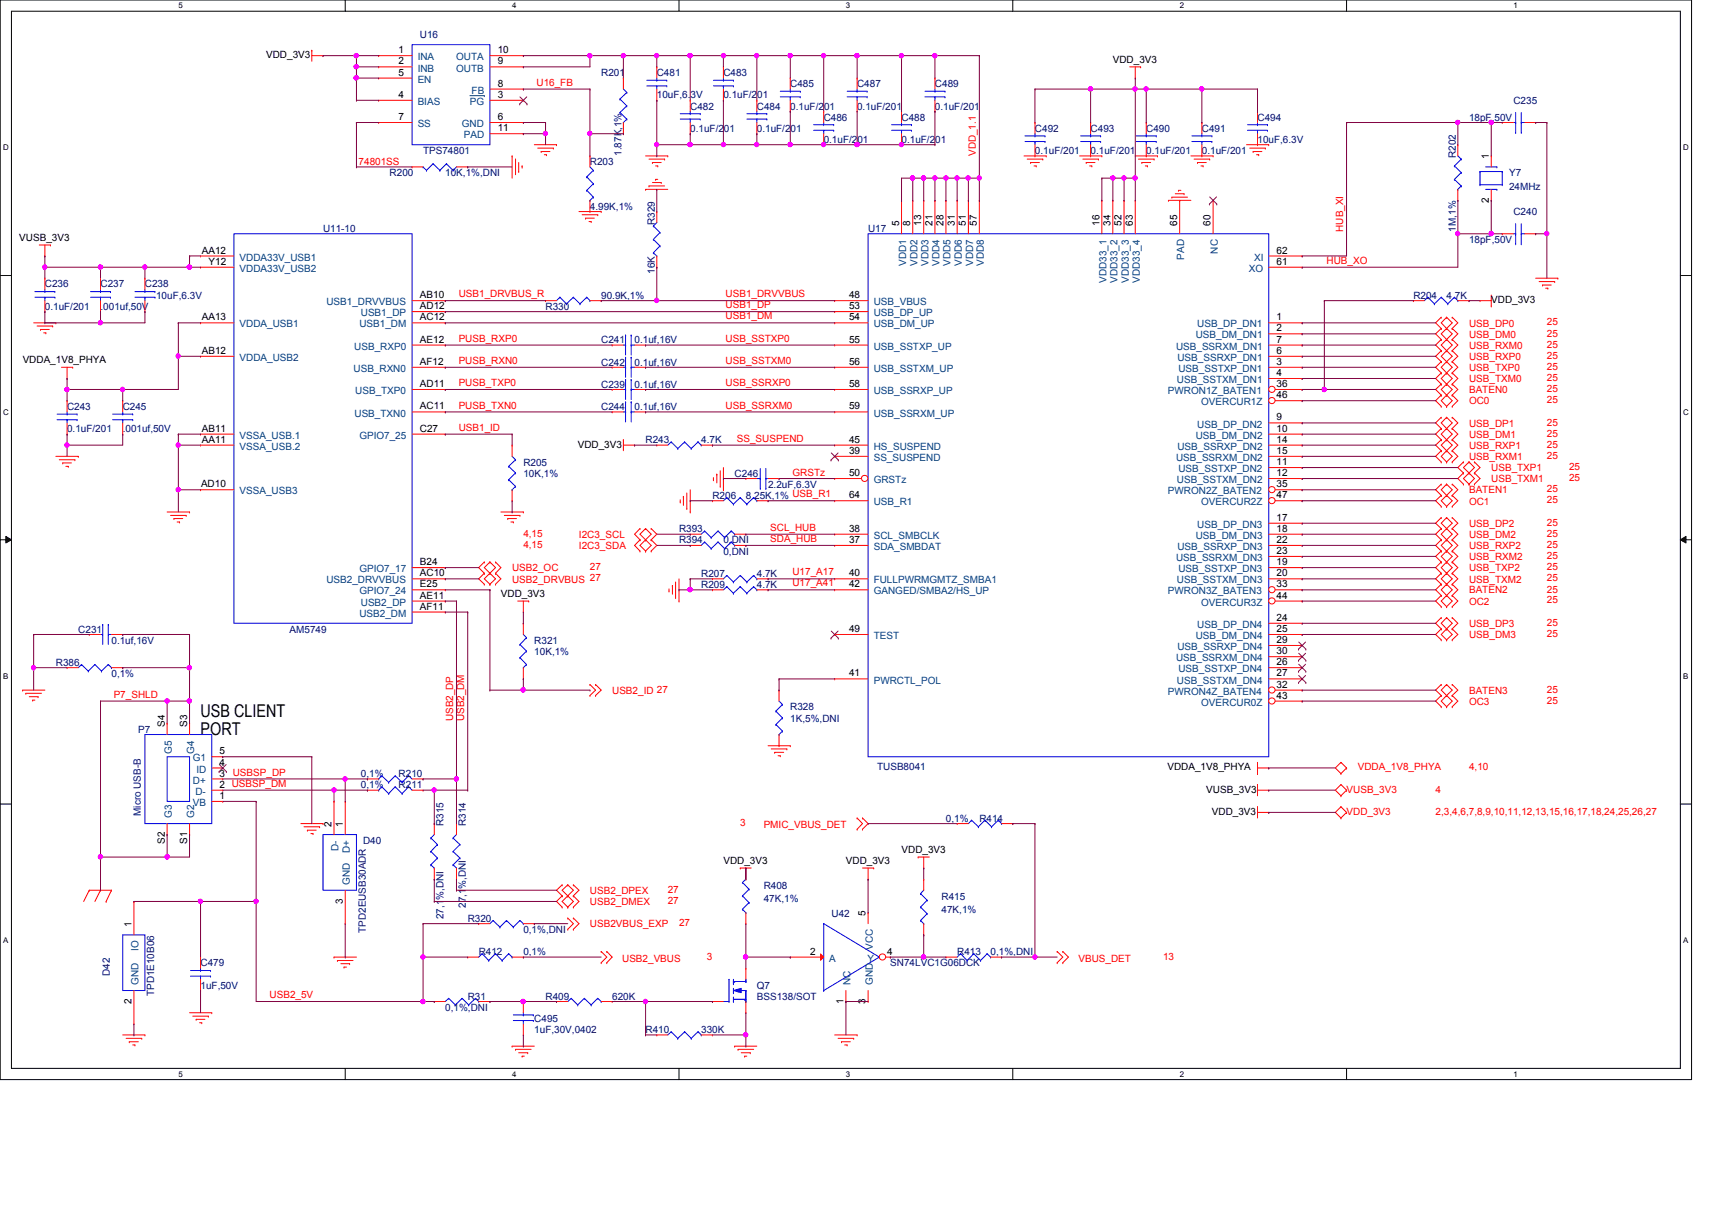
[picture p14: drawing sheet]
<svg xmlns="http://www.w3.org/2000/svg" width="297mm" height="210mm" viewBox="0 0 297 210" stroke-linecap="round" stroke-linejoin="round" font-family="sans-serif">
<defs><g id="words">
<g font-size="3">
<text x="34.8" y="124.5">USB CLIENT</text>
<text x="34.8" y="127.6">PORT</text>
</g>
<g font-size="1.7">
<text x="46.2" y="10.1">VDD_3V3</text>
<text x="69.2" y="9.2">1</text>
<text x="69.2" y="11.2">2</text>
<text x="86.4" y="9.2">10</text>
<text x="86.4" y="11.2">9</text>
<text x="193.1" y="10.9">VDD_3V3</text>
<text x="69.2" y="17">4</text>
<text x="69.2" y="13.1">5</text>
<text x="86.4" y="15">8</text>
<text x="86.4" y="17">3</text>
<text x="69.2" y="20.8">7</text>
<text x="86.4" y="20.8">6</text>
<text x="86.4" y="22.8">11</text>
<text x="258.3" y="27.6" transform="rotate(-90 258.3 27.6)">1</text>
<text x="258.3" y="35.2" transform="rotate(-90 258.3 35.2)">2</text>
<text x="3.3" y="41.8">VUSB_3V3</text>
<text x="156" y="39.2" transform="rotate(-90 156 39.2)">5</text>
<text x="157.9" y="39.2" transform="rotate(-90 157.9 39.2)">8</text>
<text x="159.8" y="39.2" transform="rotate(-90 159.8 39.2)">13</text>
<text x="161.8" y="39.2" transform="rotate(-90 161.8 39.2)">21</text>
<text x="163.7" y="39.2" transform="rotate(-90 163.7 39.2)">28</text>
<text x="165.6" y="39.2" transform="rotate(-90 165.6 39.2)">31</text>
<text x="167.6" y="39.2" transform="rotate(-90 167.6 39.2)">51</text>
<text x="169.5" y="39.2" transform="rotate(-90 169.5 39.2)">57</text>
<text x="190.8" y="39.2" transform="rotate(-90 190.8 39.2)">16</text>
<text x="192.7" y="39.2" transform="rotate(-90 192.7 39.2)">34</text>
<text x="194.6" y="39.2" transform="rotate(-90 194.6 39.2)">52</text>
<text x="196.6" y="39.2" transform="rotate(-90 196.6 39.2)">63</text>
<text x="204.3" y="39.2" transform="rotate(-90 204.3 39.2)">65</text>
<text x="210.1" y="39.2" transform="rotate(-90 210.1 39.2)">60</text>
<text x="35" y="44">AA12</text>
<text x="36.2" y="45.9">Y12</text>
<text x="221.5" y="44">62</text>
<text x="221.5" y="45.9">61</text>
<text x="72.9" y="53.6">AD12</text>
<text x="72.9" y="51.7">AB10</text>
<text x="147.3" y="51.7">48</text>
<text x="147.3" y="53.6">53</text>
<text x="258.7" y="52.6">VDD_3V3</text>
<text x="35" y="55.6">AA13</text>
<text x="72.9" y="59.4">AE12</text>
<text x="72.9" y="55.6">AC12</text>
<text x="147.3" y="55.6">54</text>
<text x="147.3" y="59.4">55</text>
<text x="221.5" y="55.6">1</text>
<text x="221.5" y="57.5">2</text>
<text x="221.5" y="59.4">7</text>
<text x="3.9" y="63">VDDA_1V8_PHYA</text>
<text x="35" y="61.4">AB12</text>
<text x="72.9" y="63.3">AF12</text>
<text x="147.3" y="63.3">56</text>
<text x="221.5" y="61.4">6</text>
<text x="221.5" y="63.3">3</text>
<text x="221.5" y="65.2">4</text>
<text x="72.9" y="71">AC11</text>
<text x="72.9" y="67.1">AD11</text>
<text x="147.3" y="67.1">58</text>
<text x="147.3" y="71">59</text>
<text x="221.5" y="67.1">36</text>
<text x="221.5" y="69.1">46</text>
<text x="35" y="74.9">AB11</text>
<text x="35" y="76.8">AA11</text>
<text x="72.9" y="74.9">C27</text>
<text x="100.2" y="77.7">VDD_3V3</text>
<text x="147.3" y="76.8">45</text>
<text x="221.5" y="72.9">9</text>
<text x="221.5" y="74.9">10</text>
<text x="221.5" y="76.8">14</text>
<text x="147.3" y="78.7">39</text>
<text x="147.3" y="82.6">50</text>
<text x="221.5" y="78.7">15</text>
<text x="221.5" y="80.7">11</text>
<text x="221.5" y="82.6">12</text>
<text x="34.9" y="84.5">AD10</text>
<text x="147.3" y="86.4">64</text>
<text x="221.5" y="84.5">35</text>
<text x="221.5" y="86.4">47</text>
<text x="147.3" y="92.2">38</text>
<text x="147.3" y="94.2">37</text>
<text x="221.5" y="90.3">17</text>
<text x="221.5" y="92.2">18</text>
<text x="221.5" y="94.2">22</text>
<text x="72.9" y="100">AC10</text>
<text x="72.9" y="101.9">E25</text>
<text x="72.9" y="98">B24</text>
<text x="147.3" y="100">40</text>
<text x="147.3" y="101.9">42</text>
<text x="221.5" y="96.1">23</text>
<text x="221.5" y="98">19</text>
<text x="221.5" y="100">20</text>
<text x="221.5" y="101.9">33</text>
<text x="72.9" y="105.7">AF11</text>
<text x="72.9" y="103.8">AE11</text>
<text x="86.9" y="103.5">VDD_3V3</text>
<text x="221.5" y="107.7">24</text>
<text x="221.5" y="103.8">44</text>
<text x="147.3" y="109.6">49</text>
<text x="221.5" y="109.6">25</text>
<text x="221.5" y="111.5">29</text>
<text x="221.5" y="113.5">30</text>
<text x="147.3" y="117.3">41</text>
<text x="221.5" y="115.4">26</text>
<text x="221.5" y="117.3">27</text>
<text x="221.5" y="119.3">32</text>
<text x="221.5" y="121.2">43</text>
<text x="28.6" y="126.1" transform="rotate(-90 28.6 126.1)">S4</text>
<text x="32.5" y="126.1" transform="rotate(-90 32.5 126.1)">S3</text>
<text x="38.1" y="130.9">5</text>
<text x="38.1" y="136.7">2 USBSP_DM</text>
<text x="38.1" y="134.7">3</text>
<text x="38.1" y="132.8">4</text>
<text x="202.6" y="133.6">VDDA_1V8_PHYA</text>
<text x="209.3" y="137.5">VUSB_3V3</text>
<text x="38.1" y="138.6">1</text>
<text x="57.5" y="143.4" transform="rotate(-90 57.5 143.4)">2</text>
<text x="59.5" y="143.4" transform="rotate(-90 59.5 143.4)">1</text>
<text x="210.3" y="141.4">VDD_3V3</text>
<text x="28.6" y="146.3" transform="rotate(-90 28.6 146.3)">S2</text>
<text x="32.5" y="146.3" transform="rotate(-90 32.5 146.3)">S1</text>
<text x="125.5" y="149.9">VDD_3V3</text>
<text x="146.8" y="149.9">VDD_3V3</text>
<text x="156.4" y="148">VDD_3V3</text>
<text x="22.8" y="160.8" transform="rotate(-90 22.8 160.8)">1</text>
<text x="59.5" y="156.8" transform="rotate(-90 59.5 156.8)">3</text>
<text x="150.2" y="158.9" transform="rotate(-90 150.2 158.9)">5</text>
<text x="140.6" y="165.6">2</text>
<text x="153.9" y="165.6">4</text>
<text x="22.8" y="174.2" transform="rotate(-90 22.8 174.2)">2</text>
<text x="146.3" y="174.2" transform="rotate(-90 146.3 174.2)">1</text>
<text x="150.2" y="174.2" transform="rotate(-90 150.2 174.2)">3</text>
</g>
<g font-size="1.7" fill="#004080">
<text x="72.5" y="10.5">INA</text>
<text x="79.2" y="10.5">OUTA</text>
<text x="72.5" y="14.4">EN</text>
<text x="72.5" y="12.4">INB</text>
<text x="79.2" y="12.4">OUTB</text>
<text x="81.8" y="16.3">FB</text>
<text x="72.5" y="18.2">BIAS</text>
<text x="72.5" y="22.1">SS</text>
<text x="80.1" y="22.1">GND</text>
<text x="81.5" y="18.2">PG</text>
<text x="80.5" y="24">PAD</text>
<text x="41.6" y="45.2">VDDA33V_USB1</text>
<text x="41.6" y="47.2">VDDA33V_USB2</text>
<text x="157.2" y="46.1" transform="rotate(-90 157.2 46.1)">VDD1</text>
<text x="159.2" y="46.1" transform="rotate(-90 159.2 46.1)">VDD2</text>
<text x="161.1" y="46.1" transform="rotate(-90 161.1 46.1)">VDD3</text>
<text x="163" y="46.1" transform="rotate(-90 163 46.1)">VDD4</text>
<text x="164.9" y="46.1" transform="rotate(-90 164.9 46.1)">VDD5</text>
<text x="166.9" y="46.1" transform="rotate(-90 166.9 46.1)">VDD6</text>
<text x="168.8" y="46.1" transform="rotate(-90 168.8 46.1)">VDD7</text>
<text x="170.7" y="46.1" transform="rotate(-90 170.7 46.1)">VDD8</text>
<text x="205.5" y="45" transform="rotate(-90 205.5 45)">PAD</text>
<text x="211.3" y="44" transform="rotate(-90 211.3 44)">NC</text>
<text x="216.7" y="47.2">XO</text>
<text x="217.6" y="45.2">XI</text>
<text x="56.6" y="53">USB1_DRVVBUS</text>
<text x="151.6" y="53">USB_VBUS</text>
<text x="192" y="49" transform="rotate(-90 192 49)">VDD33_1</text>
<text x="193.9" y="49" transform="rotate(-90 193.9 49)">VDD33_2</text>
<text x="195.8" y="49" transform="rotate(-90 195.8 49)">VDD33_3</text>
<text x="197.8" y="49" transform="rotate(-90 197.8 49)">VDD33_4</text>
<text x="41.6" y="56.8">VDDA_USB1</text>
<text x="62.4" y="56.8">USB1_DM</text>
<text x="62.6" y="54.9">USB1_DP</text>
<text x="151.6" y="54.9">USB_DP_UP</text>
<text x="151.6" y="56.8">USB_DM_UP</text>
<text x="207.5" y="58.7">USB_DM_DN1</text>
<text x="207.7" y="56.8">USB_DP_DN1</text>
<text x="41.6" y="62.6">VDDA_USB2</text>
<text x="61.3" y="64.5">USB_RXN0</text>
<text x="61.5" y="60.7">USB_RXP0</text>
<text x="151.6" y="60.7">USB_SSTXP_UP</text>
<text x="151.6" y="64.5">USB_SSTXM_UP</text>
<text x="204" y="60.7">USB_SSRXM_DN1</text>
<text x="204.3" y="62.6">USB_SSRXP_DN1</text>
<text x="204.5" y="64.5">USB_SSTXP_DN1</text>
<text x="61.6" y="68.4">USB_TXP0</text>
<text x="151.6" y="68.4">USB_SSRXP_UP</text>
<text x="202.6" y="68.4">PWRON1Z_BATEN1</text>
<text x="204.2" y="66.5">USB_SSTXM_DN1</text>
<text x="208.4" y="70.3">OVERCUR1Z</text>
<text x="41.6" y="76.1">VSSA_USB.1</text>
<text x="61.5" y="72.3">USB_TXN0</text>
<text x="62.4" y="76.1">GPIO7_25</text>
<text x="151.6" y="72.3">USB_SSRXM_UP</text>
<text x="207.5" y="76.1">USB_DM_DN2</text>
<text x="207.7" y="74.2">USB_DP_DN2</text>
<text x="41.6" y="78">VSSA_USB.2</text>
<text x="151.6" y="78">HS_SUSPEND</text>
<text x="151.6" y="80">SS_SUSPEND</text>
<text x="151.6" y="83.8">GRSTz</text>
<text x="204" y="80">USB_SSRXM_DN2</text>
<text x="204.2" y="83.8">USB_SSTXM_DN2</text>
<text x="204.3" y="78">USB_SSRXP_DN2</text>
<text x="204.5" y="81.9">USB_SSTXP_DN2</text>
<text x="41.6" y="85.8">VSSA_USB3</text>
<text x="151.6" y="87.7">USB_R1</text>
<text x="202.6" y="85.8">PWRON2Z_BATEN2</text>
<text x="208.4" y="87.7">OVERCUR2Z</text>
<text x="151.6" y="93.5">SCL_SMBCLK</text>
<text x="151.6" y="95.4">SDA_SMBDAT</text>
<text x="204.3" y="95.4">USB_SSRXP_DN3</text>
<text x="207.5" y="93.5">USB_DM_DN3</text>
<text x="207.7" y="91.6">USB_DP_DN3</text>
<text x="56.6" y="101.2">USB2_DRVVBUS</text>
<text x="62.4" y="99.3">GPIO7_17</text>
<text x="151.6" y="101.2">FULLPWRMGMTZ_SMBA1</text>
<text x="204" y="97.3">USB_SSRXM_DN3</text>
<text x="204.2" y="101.2">USB_SSTXM_DN3</text>
<text x="204.5" y="99.3">USB_SSTXP_DN3</text>
<text x="62.4" y="107">USB2_DM</text>
<text x="62.4" y="103.1">GPIO7_24</text>
<text x="62.6" y="105.1">USB2_DP</text>
<text x="151.6" y="103.1">GANGED/SMBA2/HS_UP</text>
<text x="202.6" y="103.1">PWRON3Z_BATEN3</text>
<text x="208.4" y="105.1">OVERCUR3Z</text>
<text x="151.6" y="110.9">TEST</text>
<text x="204.3" y="112.8">USB_SSRXP_DN4</text>
<text x="207.5" y="110.9">USB_DM_DN4</text>
<text x="207.7" y="108.9">USB_DP_DN4</text>
<text x="151.6" y="118.6">PWRCTL_POL</text>
<text x="204" y="114.7">USB_SSRXM_DN4</text>
<text x="204.2" y="118.6">USB_SSTXM_DN4</text>
<text x="204.5" y="116.6">USB_SSTXP_DN4</text>
<text x="202.6" y="120.5">PWRON4Z_BATEN4</text>
<text x="208.4" y="122.4">OVERCUR0Z</text>
<text x="29.8" y="130.7" transform="rotate(-90 29.8 130.7)">G5</text>
<text x="33.7" y="130.7" transform="rotate(-90 33.7 130.7)">G4</text>
<text x="33.4" y="132.1">G1</text>
<text x="33.5" y="135.9">D+</text>
<text x="33.9" y="137.9">D-</text>
<text x="34.1" y="134">ID</text>
<text x="29.8" y="141.9" transform="rotate(-90 29.8 141.9)">G3</text>
<text x="33.5" y="139.8">VB</text>
<text x="33.7" y="141.9" transform="rotate(-90 33.7 141.9)">G2</text>
<text x="58.8" y="147.6" transform="rotate(-90 58.8 147.6)">D-</text>
<text x="60.7" y="148" transform="rotate(-90 60.7 148)">D+</text>
<text x="60.7" y="153.5" transform="rotate(-90 60.7 153.5)">GND</text>
<text x="24" y="165" transform="rotate(-90 24 165)">IO</text>
<text x="143.9" y="166.8">A</text>
<text x="150.5" y="166.8">Y</text>
<text x="151.4" y="164.8" transform="rotate(-90 151.4 164.8)">VCC</text>
<text x="24" y="170.9" transform="rotate(-90 24 170.9)">GND</text>
<text x="147.6" y="170.9" transform="rotate(-90 147.6 170.9)">NC</text>
<text x="151.4" y="170.9" transform="rotate(-90 151.4 170.9)">GND</text>
</g>
<g font-size="1.7" fill="#000080">
<text x="72.9" y="6.6">U16</text>
<text x="104.3" y="13.2">R201</text>
<text x="114" y="13.2">C481</text>
<text x="114" y="17.1">10uF,6.3V</text>
<text x="125.5" y="13.2">C483</text>
<text x="125.5" y="17.1">0.1uF/201</text>
<text x="137.1" y="15.2">C485</text>
<text x="148.7" y="15.2">C487</text>
<text x="162.2" y="15.2">C489</text>
<text x="119.8" y="19">C482</text>
<text x="119.8" y="22.9">0.1uF/201</text>
<text x="131.3" y="19">C484</text>
<text x="131.3" y="22.9">0.1uF/201</text>
<text x="137.1" y="19">0.1uF/201</text>
<text x="142.9" y="20.9">C486</text>
<text x="148.7" y="19">0.1uF/201</text>
<text x="156.4" y="20.9">C488</text>
<text x="162.2" y="19">0.1uF/201</text>
<text x="179.6" y="22.9">C492</text>
<text x="189.2" y="22.9">C493</text>
<text x="198.9" y="22.9">C490</text>
<text x="208.5" y="22.9">C491</text>
<text x="218.2" y="20.9">C494</text>
<text x="254.9" y="20.9">18pF,50V</text>
<text x="262.6" y="18">C235</text>
<text x="73.4" y="26.7">TPS74801</text>
<text x="102.4" y="28.7">R203</text>
<text x="107.8" y="27.1" transform="rotate(-90 107.8 27.1)">1.87K,1%</text>
<text x="142.9" y="24.8">0.1uF/201</text>
<text x="156.4" y="24.8">0.1uF/201</text>
<text x="179.6" y="26.7">0.1uF/201</text>
<text x="189.2" y="26.7">0.1uF/201</text>
<text x="198.9" y="26.7">0.1uF/201</text>
<text x="208.5" y="26.7">0.1uF/201</text>
<text x="218.2" y="24.8">10uF,6.3V</text>
<text x="252.6" y="27.4" transform="rotate(-90 252.6 27.4)">R202</text>
<text x="67.6" y="30.6">R200</text>
<text x="77.3" y="30.6">10K,1%,DNI</text>
<text x="261.8" y="30.6">Y7</text>
<text x="261.8" y="32.9">24MHz</text>
<text x="56" y="40.2">U11-10</text>
<text x="102.4" y="36.4">4.99K,1%</text>
<text x="113.6" y="39" transform="rotate(-90 113.6 39)">R329</text>
<text x="150.6" y="40.2">U17</text>
<text x="252.6" y="40.2" transform="rotate(-90 252.6 40.2)">1M,1%</text>
<text x="262.6" y="37.3">C240</text>
<text x="113.6" y="47.5" transform="rotate(-90 113.6 47.5)">16K</text>
<text x="254.9" y="42.2">18pF,50V</text>
<text x="7.8" y="49.9">C236</text>
<text x="7.8" y="53.8">0.1uF/201</text>
<text x="17.4" y="49.9">C237</text>
<text x="17.4" y="53.8">.001uf,50V</text>
<text x="25.1" y="49.9">C238</text>
<text x="27.1" y="51.8">10uF,6.3V</text>
<text x="94.7" y="53.8">R330</text>
<text x="104.3" y="51.8">90.9K,1%</text>
<text x="245.2" y="51.8">R204</text>
<text x="251" y="51.8">4.7K</text>
<text x="104.3" y="59.5">C241</text>
<text x="110.1" y="59.5">0.1uf,16V</text>
<text x="104.3" y="63.4">C242</text>
<text x="110.1" y="63.4">0.1uf,16V</text>
<text x="11.6" y="71.1">C243</text>
<text x="21.3" y="71.1">C245</text>
<text x="104.3" y="71.1">C244</text>
<text x="104.3" y="67.3">C239</text>
<text x="110.1" y="71.1">0.1uf,16V</text>
<text x="110.1" y="67.3">0.1uf,16V</text>
<text x="11.6" y="75">0.1uF/201</text>
<text x="21.3" y="75">.001uf,50V</text>
<text x="112" y="76.9">R243</text>
<text x="121.7" y="76.9">4.7K</text>
<text x="90.8" y="80.8">R205</text>
<text x="90.8" y="82.7">10K,1%</text>
<text x="127.5" y="82.7">C246</text>
<text x="123.6" y="86.6">R206</text>
<text x="129.4" y="86.6">8.25K,1% USB_R1</text>
<text x="133.3" y="84.6">2.2uF,6.3V</text>
<text x="117.8" y="92.4">R393</text>
<text x="117.8" y="94.3">R394</text>
<text x="125.5" y="94.3">0,DNI</text>
<text x="121.7" y="100.1">R207</text>
<text x="125.5" y="96.2">0,DNI</text>
<text x="131.3" y="100.1">4.7K</text>
<text x="121.7" y="102">R209</text>
<text x="131.3" y="102">4.7K</text>
<text x="13.6" y="109.7">C231</text>
<text x="19.3" y="111.7">0.1uf,16V</text>
<text x="50.2" y="109.7">AM5749</text>
<text x="92.7" y="111.7">R321</text>
<text x="92.7" y="113.6">10K,1%</text>
<text x="9.7" y="115.5">R386</text>
<text x="19.3" y="117.4">0,1%</text>
<text x="137.1" y="123.2">R328</text>
<text x="137.1" y="125.2">1K,5%,DNI</text>
<text x="24" y="127.1">P7</text>
<text x="62.6" y="136.7">0,1%</text>
<text x="62.6" y="134.8">0,1%</text>
<text x="69.2" y="136.7">R211</text>
<text x="69.2" y="134.8">R210</text>
<text x="152.2" y="133.6">TUSB8041</text>
<text x="24.4" y="141.5" transform="rotate(-90 24.4 141.5)">Micro USB-B</text>
<text x="77" y="143.3" transform="rotate(-90 77 143.3)">R315</text>
<text x="80.8" y="143.3" transform="rotate(-90 80.8 143.3)">R314</text>
<text x="164.1" y="142.5">0,1%</text>
<text x="169.9" y="142.5">R414</text>
<text x="63" y="146.4">D40</text>
<text x="132.5" y="154.1">R408</text>
<text x="63.5" y="161.8" transform="rotate(-90 63.5 161.8)">TPD2EUSB30ADR</text>
<text x="77" y="159.5" transform="rotate(-90 77 159.5)">27,1%,DNI</text>
<text x="80.8" y="157.5" transform="rotate(-90 80.8 157.5)">27,1%,DNI</text>
<text x="81.1" y="159.9">R320</text>
<text x="90.8" y="161.8">0,1%,DNI</text>
<text x="132.5" y="156.5">47K,1%</text>
<text x="144.3" y="159.1">U42</text>
<text x="163.4" y="156">R415</text>
<text x="163.4" y="158.4">47K,1%</text>
<text x="34.8" y="167.6">C479</text>
<text x="83.1" y="165.7">R412</text>
<text x="90.8" y="165.7">0,1%</text>
<text x="154.5" y="167.6">SN74LVC1G06DCK</text>
<text x="166.1" y="165.7">R413</text>
<text x="171.9" y="165.7">0,1%,DNI</text>
<text x="19" y="169.3" transform="rotate(-90 19 169.3)">D42</text>
<text x="26.8" y="172.8" transform="rotate(-90 26.8 172.8)">TPD1E10B06</text>
<text x="34.8" y="171.5">1uF,50V</text>
<text x="81.1" y="173.4">R31</text>
<text x="94.7" y="173.4">R409</text>
<text x="106.2" y="173.4">620K</text>
<text x="131.3" y="171.5">Q7</text>
<text x="131.3" y="173.4">BSS138/SOT</text>
<text x="77.3" y="175.3">0,1%,DNI</text>
<text x="92.7" y="177.3">C495</text>
<text x="92.7" y="179.2">1uF,30V,0402</text>
<text x="112" y="179.2">R410</text>
<text x="121.7" y="179.2">330K</text>
</g>
<g font-size="1.7" fill="#f00">
<text x="93.1" y="14.9">U16_FB</text>
<text x="62.2" y="28.6">74801SS</text>
<text x="169.3" y="27.1" transform="rotate(-90 169.3 27.1)">VDD_1.1</text>
<text x="233" y="40.2" transform="rotate(-90 233 40.2)">HUB_XI</text>
<text x="230.2" y="45.8">HUB_XO</text>
<text x="79.6" y="51.6">USB1_DRVBUS_R</text>
<text x="125.9" y="53.5">USB1_DP</text>
<text x="125.9" y="51.6">USB1_DRVVBUS</text>
<text x="79.6" y="59.3">PUSB_RXP0</text>
<text x="125.9" y="55.4">USB1_DM</text>
<text x="125.9" y="59.3">USB_SSTXP0</text>
<text x="254.9" y="56.6">USB_DP0</text>
<text x="254.9" y="58.6">USB_DM0</text>
<text x="268.4" y="56.4">25</text>
<text x="268.4" y="58.4">25</text>
<text x="79.6" y="63.1">PUSB_RXN0</text>
<text x="125.9" y="63.1">USB_SSTXM0</text>
<text x="254.9" y="62.4">USB_RXP0</text>
<text x="254.9" y="60.5">USB_RXM0</text>
<text x="254.9" y="64.3">USB_TXP0</text>
<text x="268.4" y="62.2">25</text>
<text x="268.4" y="60.3">25</text>
<text x="268.4" y="64.2">25</text>
<text x="79.6" y="70.9">PUSB_TXN0</text>
<text x="79.6" y="67">PUSB_TXP0</text>
<text x="125.9" y="70.9">USB_SSRXM0</text>
<text x="125.9" y="67">USB_SSRXP0</text>
<text x="254.9" y="66.3">USB_TXM0</text>
<text x="254.9" y="68.2">BATEN0</text>
<text x="254.9" y="70.1">OC0</text>
<text x="268.4" y="66.1">25</text>
<text x="268.4" y="68">25</text>
<text x="268.4" y="70">25</text>
<text x="79.6" y="74.7">USB1_ID</text>
<text x="127.8" y="76.6">SS_SUSPEND</text>
<text x="254.9" y="74">USB_DP1</text>
<text x="254.9" y="75.9">USB_DM1</text>
<text x="254.9" y="77.9">USB_RXP1</text>
<text x="268.4" y="73.8">25</text>
<text x="268.4" y="75.7">25</text>
<text x="268.4" y="77.7">25</text>
<text x="137.5" y="82.6">GRSTz</text>
<text x="254.9" y="79.8">USB_RXM1</text>
<text x="258.7" y="81.7">USB_TXP1</text>
<text x="258.7" y="83.7">USB_TXM1</text>
<text x="268.4" y="79.6">25</text>
<text x="272.2" y="81.5">25</text>
<text x="272.2" y="83.5">25</text>
<text x="254.9" y="87.5">OC1</text>
<text x="254.9" y="85.6">BATEN1</text>
<text x="268.4" y="87.3">25</text>
<text x="268.4" y="85.4">25</text>
<text x="90.8" y="93.1">4,15</text>
<text x="90.8" y="95">4,15</text>
<text x="100.5" y="93.3">I2C3_SCL</text>
<text x="100.5" y="95.2">I2C3_SDA</text>
<text x="133.6" y="92.1">SCL_HUB</text>
<text x="133.6" y="94">SDA_HUB</text>
<text x="254.9" y="91.4">USB_DP2</text>
<text x="254.9" y="93.3">USB_DM2</text>
<text x="254.9" y="95.2">USB_RXP2</text>
<text x="268.4" y="91.2">25</text>
<text x="268.4" y="93.1">25</text>
<text x="268.4" y="95">25</text>
<text x="88.9" y="99.1">USB2_OC</text>
<text x="88.9" y="101">USB2_DRVBUS 27</text>
<text x="102.4" y="98.9">27</text>
<text x="137.5" y="101.7">U17_A41</text>
<text x="137.5" y="99.8">U17_A17</text>
<text x="254.9" y="97.2">USB_RXM2</text>
<text x="254.9" y="99.1">USB_TXP2</text>
<text x="254.9" y="101">USB_TXM2</text>
<text x="268.4" y="97">25</text>
<text x="268.4" y="98.9">25</text>
<text x="268.4" y="100.8">25</text>
<text x="254.9" y="103">BATEN2</text>
<text x="254.9" y="104.9">OC2</text>
<text x="268.4" y="102.8">25</text>
<text x="268.4" y="104.7">25</text>
<text x="254.9" y="108.8">USB_DP3</text>
<text x="254.9" y="110.7">USB_DM3</text>
<text x="268.4" y="108.6">25</text>
<text x="268.4" y="110.5">25</text>
<text x="19.7" y="121">P7_SHLD</text>
<text x="78.6" y="125.1" transform="rotate(-90 78.6 125.1)">USB2_DP</text>
<text x="80.6" y="125.1" transform="rotate(-90 80.6 125.1)">USB2_DM</text>
<text x="106.2" y="120.4">USB2_ID 27</text>
<text x="254.9" y="120.4">BATEN3</text>
<text x="254.9" y="122.3">OC3</text>
<text x="268.4" y="120.1">25</text>
<text x="268.4" y="122.1">25</text>
<text x="40.4" y="134.5">USBSP_DP</text>
<text x="233.6" y="137.5">VUSB_3V3</text>
<text x="235.6" y="133.6">VDDA_1V8_PHYA</text>
<text x="249.1" y="137.5">4</text>
<text x="254.9" y="133.6">4,10</text>
<text x="128.4" y="143.3">3</text>
<text x="132.5" y="143.7">PMIC_VBUS_DET</text>
<text x="233.6" y="141.4">VDD_3V3</text>
<text x="249.1" y="141.4">2,3,4,6,7,8,9,10,11,12,13,15,16,17,18,24,25,26,27</text>
<text x="102.4" y="155.1">USB2_DPEX</text>
<text x="115.9" y="154.9">27</text>
<text x="102.4" y="157">USB2_DMEX</text>
<text x="102.4" y="160.9">USB2VBUS_EXP</text>
<text x="115.9" y="156.8">27</text>
<text x="117.8" y="160.7">27</text>
<text x="107.9" y="166.9">USB2_VBUS</text>
<text x="122.6" y="166.5">3</text>
<text x="187.1" y="166.9">VBUS_DET</text>
<text x="201.8" y="166.5">13</text>
<text x="46.8" y="173.1">USB2_5V</text>
</g>
<g font-size="1.4">
<text x="30.9" y="1.4">5</text>
<text x="88.9" y="1.4">4</text>
<text x="146.8" y="1.4">3</text>
<text x="204.7" y="1.4">2</text>
<text x="262.6" y="1.4">1</text>
<text x=".5" y="26.1">D</text>
<text x="292.1" y="26.1">D</text>
<text x=".5" y="71.9">C</text>
<text x="292.1" y="71.9">C</text>
<text x=".5" y="117.8">B</text>
<text x="292.1" y="117.8">B</text>
<text x=".5" y="163.6">A</text>
<text x="292.1" y="163.6">A</text>
<text x="30.9" y="186.8">5</text>
<text x="88.9" y="186.8">4</text>
<text x="146.8" y="186.8">3</text>
<text x="204.7" y="186.8">2</text>
<text x="262.6" y="186.8">1</text>
</g>
</g></defs>
<path d="M0 0h293.5v187.3h-293.5zM2 1.9h289.5v183.4h-289.5z" fill="none" stroke="#000" stroke-width=".17"/>
<g fill="#fff">
<path d="M30.9 .2h.8v1.5h-.8z"/>
<path d="M30.9 185.5h.8v1.6h-.8z"/>
</g>
<path d="M59.9 0v1.9M59.9 185.3v2" fill="none" stroke="#000" stroke-width=".17"/>
<g fill="#fff">
<path d="M88.9 .2h.7v1.5h-.7z"/>
<path d="M88.9 185.5h.7v1.6h-.7z"/>
</g>
<path d="M117.8 0v1.9M117.8 185.3v2" fill="none" stroke="#000" stroke-width=".17"/>
<g fill="#fff">
<path d="M146.8 .2h.7v1.5h-.7z"/>
<path d="M146.8 185.5h.7v1.6h-.7z"/>
</g>
<path d="M175.7 0v1.9M175.7 185.3v2" fill="none" stroke="#000" stroke-width=".17"/>
<g fill="#fff">
<path d="M204.7 .2h.7v1.5h-.7z"/>
<path d="M204.7 185.5h.7v1.6h-.7z"/>
</g>
<path d="M233.6 0v1.9M233.6 185.3v2" fill="none" stroke="#000" stroke-width=".17"/>
<g fill="#fff">
<path d="M262.6 .2h.8v1.5h-.8z"/>
<path d="M262.6 185.5h.8v1.6h-.8z"/>
<path d="M.5 24.8h1v1.6h-1z"/>
<path d="M292.1 24.8h.9v1.6h-.9z"/>
<path d="M.5 70.7h1v1.5h-1z"/>
<path d="M292.1 70.7h.9v1.5h-.9z"/>
</g>
<path d="M0 47.8h2M291.5 47.8h2" fill="none" stroke="#000" stroke-width=".17"/>
<g fill="#fff">
<path d="M.5 116.5h.9v1.6h-.9z"/>
<path d="M292.1 116.5h.8v1.6h-.8z"/>
</g>
<path d="M0 93.6h2M1 93l1 .6-1 .6zM291.5 93.6l1-.6v1.2zM291.5 93.6h2" fill="none" stroke="#000" stroke-width=".17"/>
<path d="M1 93l1 .6-1 .6zM291.5 93.6l1-.6v1.2z" fill="#000"/>
<g fill="#fff">
<path d="M.5 162.4h.9v1.5h-.9z"/>
<path d="M292.1 162.4h.8v1.5h-.8z"/>
</g>
<path d="M0 139.5h2M291.5 139.5h2" fill="none" stroke="#000" stroke-width=".17"/>
<g fill="none" stroke="#f00" stroke-width=".17">
<path d="M54.1 8.7h.1M54.1 9.7h1.9M54.1 8.7v1.9M56 9.7h.1M196 11.6h1.9M197 13.5h.1M197 11.6v1.9M197.9 11.6h.1M88.9 27.1h.1M88.9 27.1v3.8M89.4 27.6h.1M89.4 27.6v2.7"/>
<path d="M90 29.8h.1M90 28.2v1.6M90.6 28.8h.1M90.6 28.8v.4M92.7 25.1h3.9M93.3 25.7h2.7M93.9 26.3h.1M93.9 26.3h1.5M94.4 26.8h.4M94.8 26.8h.1M96 25.7h.1M96.6 25.1h.1"/>
<path d="M100.5 36.7h3.8M101 37.3h2.7M101.6 37.8h.1M101.6 37.8h1.5M102.2 38.4h.4M102.6 38.4h.1M103.7 37.3h.1M104.3 36.7h.1M112 32.9h.1M112 32.9h3.9M112 27.1h3.9M112.6 32.3h.1"/>
<path d="M112.6 32.3h2.7M112.6 27.6h2.7M113.2 28.2h.1M113.2 31.7h1.5M113.2 28.2h1.5M113.7 31.1h.1M113.7 31.1h.4M113.7 28.8h.4M114.1 28.8h.1M114.7 31.7h.1M115.3 27.6h.1M115.9 27.1h.1"/>
<path d="M156.4 34.8h.1M156.4 34.8v5.8M158.4 34.8h.1M158.4 34.8v5.8M160.3 34.8h.1M160.3 34.8v5.8M162.2 34.8h.1M162.2 34.8v5.8M164.1 34.8h.1M164.1 34.8v5.8M166.1 34.8h.1M166.1 34.8v5.8"/>
<path d="M168 34.8h.1M168 34.8v5.8M169.9 34.8h.1M169.9 34.8v5.8M177.7 27.1h3.8M178.2 27.6h2.7M178.8 28.2h.1M178.8 28.2h1.5M179.4 28.8h.4M179.8 28.8h.1M180.9 27.6h.1M181.5 27.1h.1"/>
<path d="M187.3 27.1h3.9M187.9 27.6h2.7M188.5 28.2h.1M188.5 28.2h1.5M189.1 28.8h.3M189.4 28.8h.1M190.6 27.6h.1M191.2 27.1h.1M193.1 34.8h.1M193.1 34.8v5.8M195 34.8h.1M195 34.8v5.8"/>
<path d="M197 34.8h.1M197 34.8v5.8M197 27.1h3.8M197.5 27.6h2.7M198.1 28.2h.1M198.1 28.2h1.5M198.7 28.8h.4M199.1 28.8h.1M200.2 27.6h.1M200.8 27.1h.1M202.7 34.8h.1M202.7 34.8h3.9"/>
<path d="M203.3 34.2h.1M203.3 34.2h2.7M203.9 33.6h1.5M204.5 33h.1M204.5 33h.4M205.4 33.6h.1M206.6 27.1h3.9M207.2 27.6h2.7M207.8 28.2h.1M207.8 28.2h1.5M208.4 28.8h.3M208.7 28.8h.1"/>
<path d="M209.9 27.6h.1M210.5 27.1h.1M216.3 25.1h3.8M216.8 25.7h2.7M217.4 26.3h.1M217.4 26.3h1.5M218 26.8h.4M218.4 26.8h.1M219.5 25.7h.1M220.1 25.1h.1M5.8 56h3.9M6.4 56.6h2.7"/>
<path d="M6.8 42.5h2M7 57.1h.1M7 57.1h1.5M7.6 57.7h.4M7.8 44.4h.1M7.8 42.5v1.9M8 57.7h.1M8.8 42.5h.1M9.1 56.6h.1M9.7 56h.1M144.8 52.2h.1M144.8 54.1h.1"/>
<path d="M144.8 56h.1M144.8 59.9h.1M144.8 56h5.8M144.8 52.2h5.8M144.8 54.1h5.8M144.8 59.9h5.8M220.1 56h5.8M220.1 59.9h5.8M220.1 57.9h5.8M225.9 56h.1M225.9 57.9h.1M225.9 59.9h.1"/>
<path d="M250.1 55h.1M250.1 57h.1M250.1 58.9h.1M250.1 58.9l-1 1 1 .9M250.1 55l-1 1 1 1M250.1 57l-1 .9 1 1M251 57h.1M251 55h.1M251 58.9h.1M251 55l1 1-1.9 1.9 .9 1M251 55l-.9 1 .9 1M251 57l1 .9-1 1"/>
<path d="M251 58.9l1 1-1 .9M251 58.9l-.9 1 .9 .9M252 55h.1M252 57h.1M252 58.9h.1M252 55l.9 1-.9 1M252 57l.9 .9-.9 1M252 58.9l.9 1-.9 .9M256.8 52.2h.1M256.8 52.2h1.9M258.7 53.1h.1M258.7 51.2v1.9"/>
<path d="M266.4 48.3h3.9M267 48.9h2.7M267.6 49.4h.1M267.6 49.4h1.6M268.2 50h.4M268.6 50h.1M269.7 48.9h.1M270.3 48.3h.1M9.7 79.2h3.9M10.3 79.8h2.7M10.7 63.7h1.9M11.6 65.7h.1"/>
<path d="M11.6 63.7v2M12.6 63.7h.1M13 79.8h.1M13.6 79.2h.1M108.2 76.3h.1M108.2 77.2h1.9M108.2 76.3v1.9M110.1 77.2h.1M144.8 67.6h.1M144.8 71.5h.1M144.8 63.7h.1M144.8 63.7h5.8"/>
<path d="M144.8 67.6h5.8M144.8 71.5h5.8M220.1 79.2h5.8M220.1 63.7h5.8M220.1 77.2h5.8M220.1 61.8h5.8M220.1 65.7h5.8M220.1 73.4h5.8M220.1 75.3h5.8M225.9 61.8h.1M225.9 63.7h.1M225.9 65.7h.1"/>
<path d="M225.9 73.4h.1M225.9 75.3h.1M225.9 77.2h.1M225.9 79.2h.1M250.1 60.8h.1M250.1 62.7h.1M250.1 64.7h.1M250.1 66.6h.1M250.1 68.5h.1M250.1 70.5h.1M250.1 72.4h.1M250.1 74.3h.1"/>
<path d="M250.1 76.3h.1M250.1 78.2h.1M250.1 60.8l-1 1 1 .9M250.1 62.7l-1 1 1 1M250.1 68.5l-1 1 1 1M250.1 64.7l-1 1 1 .9M250.1 66.6l-1 1 1 .9M250.1 72.4l-1 1 1 .9M250.1 78.2l-1 1 1 .9M250.1 74.3l-1 1 1 1M250.1 76.3l-1 .9 1 1M251 62.7h.1"/>
<path d="M251 60.8h.1M251 64.7h.1M251 66.6h.1M251 68.5h.1M251 70.5h.1M251 74.3h.1M251 72.4h.1M251 76.3h.1M251 78.2h.1M251 60.8l1 1-1 .9M251 60.8l-.9 1 1.9 1.9-1 1M251 62.7l-.9 1 .9 1"/>
<path d="M251 64.7l1 1-1.9 1.9 .9 .9M251 64.7l-.9 1 .9 .9M251 66.6l1 1-1 .9M251 68.5l1 1-1 1M251 68.5l-.9 1 .9 1M251 72.4l1 1-1 .9M251 72.4l-.9 1 .9 .9M251 74.3l1 1-1.9 1.9 .9 1M251 74.3l-.9 1 .9 1M251 76.3l1 .9-1 1M251 78.2l1 1-1 .9M251 78.2l-.9 1 .9 .9"/>
<path d="M252 60.8h.1M252 62.7h.1M252 64.7h.1M252 66.6h.1M252 68.5h.1M252 70.5h.1M252 72.4h.1M252 74.3h.1M252 76.3h.1M252 78.2h.1M252 60.8l.9 1-.9 .9M252 62.7l.9 1-.9 1"/>
<path d="M252 64.7l.9 1-.9 .9M252 68.5l.9 1-.9 1M252 66.6l.9 1-.9 .9M252 72.4l.9 1-.9 .9M252 74.3l.9 1-.9 1M252 78.2l.9 1-.9 .9M252 76.3l.9 .9-.9 1M10.9 80.3h.1M10.9 80.3h1.5M11.4 80.9h.5M11.9 80.9h.1M29 88.8h3.9"/>
<path d="M29.6 89.4h2.7M30.2 90h.1M30.2 90h1.5M30.7 90.6h.5M31.2 90.6h.1M32.3 89.4h.1M32.9 88.8h.1M84 97.5h.1M84 99.4h.1M84 97.5l-.9 1 .9 .9M84 99.4l-.9 1 .9 .9M85 99.4h.1"/>
<path d="M85 97.5h.1M85 97.5l1 1-2 1.9 1 .9M85 97.5l-1 1 2 1.9-1 .9M86 97.5h.1M86 99.4h.1M86 97.5l.9 1-.9 .9M86 99.4l.9 1-.9 .9M86.9 88.8h3.9M87.5 89.4h2.7M88.1 90h.1M88.1 90h1.5M88.6 90.6h.5"/>
<path d="M89.1 90.6h.1M90.2 89.4h.1M90.8 88.8h.1M111 91.7h.1M111 93.6h.1M111 95.6h.1M111 91.7l-.9 1 .9 .9M111 93.6l-.9 1 .9 1M112 93.6h.1M112 91.7h.1M112 95.6h.1M112 91.7l-1 1 2 1.9-1 1"/>
<path d="M112 91.7l1 1-2 1.9 1 1M113 91.7h.1M113 93.6h.1M113 95.6h.1M113 91.7l1 1-1 .9M113 93.6l1 1-1 1M118 87.1h.1M118 86.7v.4M118.6 86.1h.1M118.6 86.1v1.6M119.2 88.2h.1M119.2 85.5v2.7"/>
<path d="M119.8 88.8h.1M119.8 85v3.8M123.8 83.2h.1M123.8 82.8v.4M124.4 82.3h.1M124.4 82.3v1.5M125 84.4h.1M125 81.7v2.7M125.5 85h.1M125.5 81.1v3.9M220.1 81.1h5.8M220.1 83h5.8"/>
<path d="M220.1 90.8h5.8M220.1 92.7h5.8M220.1 94.6h5.8M220.1 96.5h5.8M220.1 98.5h5.8M225.9 81.1h.1M225.9 83h.1M225.9 90.8h.1M225.9 92.7h.1M225.9 94.6h.1M225.9 96.5h.1M225.9 98.5h.1"/>
<path d="M250.1 85.9h.1M250.1 87.8h.1M250.1 84h.1M250.1 89.8h.1M250.1 91.7h.1M250.1 93.6h.1M250.1 95.6h.1M250.1 97.5h.1M250.1 99.4h.1M250.1 80.1h.1M250.1 85.9l-1 1 1 .9M250.1 84l-1 1 1 .9"/>
<path d="M250.1 89.8l-1 1 1 .9M250.1 91.7l-1 1 1 .9M250.1 97.5l-1 1 1 .9M250.1 93.6l-1 1 1 1M250.1 95.6l-1 .9 1 1M250.1 99.4l-1 1 1 .9M251 87.8h.1M251 85.9h.1M251 84h.1M251 91.7h.1M251 89.8h.1M251 93.6h.1"/>
<path d="M251 95.6h.1M251 97.5h.1M251 99.4h.1M251 80.1h.1M251 85.9l1 1-1 .9M251 84l1 1-1.9 1.9 .9 .9M251 84l-.9 1 .9 .9M251 89.8l1 1-1 .9M251 89.8l-.9 1 1.9 1.9-1 .9M251 91.7l-.9 1 .9 .9M251 93.6l1 1-1.9 1.9 .9 1M251 93.6l-.9 1 .9 1"/>
<path d="M251 95.6l1 .9-1 1M251 97.5l1 1-1 .9M251 97.5l-.9 1 .9 .9M251 99.4l1 1-1 .9M251 99.4l-.9 1 1.9 1.9-1 1M252 85.9h.1M252 87.8h.1M252 84h.1M252 89.8h.1M252 91.7h.1M252 93.6h.1M252 95.6h.1"/>
<path d="M252 97.5h.1M252 99.4h.1M252 80.1h.1M252 85.9l.9 1-.9 .9M252 84l.9 1-.9 .9M252 89.8l.9 1-.9 .9M252 91.7l.9 1-.9 .9M252 93.6l.9 1-.9 1M252 97.5l.9 1-.9 .9M252 95.6l.9 .9-.9 1M252 99.4l.9 1-.9 .9M253.9 80.1h.1"/>
<path d="M253.9 82h.1M253.9 84h.1M253.9 80.1l-1 1 1 .9M253.9 82l-1 1 1 1M254.9 82h.1M254.9 80.1h.1M254.9 84h.1M254.9 80.1l.9 1-1.9 1.9 1 1M254.9 80.1l-1 1 1 .9M254.9 82l.9 1-.9 1M255.8 80.1h.1M255.8 82h.1"/>
<path d="M255.8 84h.1M255.8 82l1 1-1 1M255.8 80.1l1 1-1 .9M3.9 119.7h.1M3.9 119.7h3.9M84 101.3h.1M85 101.3h.1M86 101.3h.1M89.8 104.3h1.9M90.8 106.2h.1M90.8 104.3v1.9M91.7 104.3h.1"/>
<path d="M102.4 118.7h.1M102.4 118.7l.9 1-.9 .9M103.3 118.7h.1M103.3 118.7l1 1-1 .9M116.1 102.5h.1M116.1 102.2v.3M116.7 101.6h.1M116.7 101.6v1.5M117.2 103.7h.1M117.2 101v2.7M117.8 104.3h.1M117.8 100.4v3.9"/>
<path d="M220.1 108.1h5.8M220.1 110.1h5.8M220.1 112h5.8M220.1 113.9h5.8M220.1 115.8h5.8M220.1 117.8h5.8M220.1 100.4h5.8M225.9 108.1h.1M225.9 110.1h.1M225.9 112h.1M225.9 113.9h.1M225.9 115.8h.1"/>
<path d="M225.9 117.8h.1M225.9 100.4h.1M250.1 101.3h.1M250.1 103.3h.1M250.1 105.2h.1M250.1 107.1h.1M250.1 109.1h.1M250.1 111h.1M250.1 118.7h.1M250.1 101.3l-1 1 1 1M250.1 107.1l-1 1 1 1M250.1 103.3l-1 1 1 .9"/>
<path d="M250.1 109.1l-1 1 1 .9M250.1 118.7l-1 1 1 .9M251 101.3h.1M251 103.3h.1M251 105.2h.1M251 109.1h.1M251 107.1h.1M251 111h.1M251 118.7h.1M251 101.3l-.9 1 .9 1M251 103.3l1 1-1 .9M251 103.3l-.9 1 .9 .9"/>
<path d="M251 107.1l1 1-1 1M251 107.1l-.9 1 .9 1M251 109.1l1 1-1 .9M251 109.1l-.9 1 .9 .9M251 118.7l1 1-1 .9M251 118.7l-.9 1 1.9 1.9-1 1M252 101.3h.1M252 103.3h.1M252 105.2h.1M252 107.1h.1M252 109.1h.1M252 111h.1"/>
<path d="M252 118.7h.1M252 101.3l.9 1-.9 1M252 103.3l.9 1-.9 .9M252 107.1l.9 1-.9 1M252 109.1l.9 1-.9 .9M252 118.7l.9 1-.9 .9M4.5 120.3h.1M4.5 120.3h2.7M5.1 120.9h1.5M5.7 121.5h.1M5.7 121.5h.4M6.6 120.9h.1"/>
<path d="M102.4 120.6h.1M103.3 120.6h.1M133.3 129.4h3.8M133.8 129.9h2.7M134.4 130.5h.1M134.4 130.5h1.6M135 131.1h.4M135.4 131.1h.1M136.5 129.9h.1M137.1 129.4h.1M218.2 136.1h.1M218.2 140h.1"/>
<path d="M218.2 134.2h.1M218.2 137.1h1.9M218.2 132.2v2M218.2 136.1v1.9M218.2 140v1.9M218.2 133.2h1.9M220.1 137.1h.1M220.1 133.2h.1M232.7 140h.1M232.7 136.1h.1M232.7 138h.1M232.7 132.2h.1"/>
<path d="M232.7 134.2h.1M232.7 140l-1 .9 1 1M232.7 140l.9 .9M232.7 136.1l-1 1 1 .9M232.7 136.1l.9 1M232.7 132.2l-1 1 1 1M232.7 132.2l.9 1M233.6 137.1h.1M233.6 133.2h.1M233.6 137.1l-.9 .9M233.6 133.2l-.9 1M250.1 120.6h.1"/>
<path d="M250.1 122.6h.1M250.1 120.6l-1 1 1 1M251 120.6h.1M251 122.6h.1M251 120.6l-.9 1 .9 1M252 120.6h.1M252 122.6h.1M252 120.6l.9 1-.9 1M15.5 154.4h.1M15.5 154.4l-1 2M15.5 154.4h3.8M17.4 154.4h.1"/>
<path d="M17.4 154.4l-.9 2M18.4 156.4h.1M19.3 154.4h.1M19.3 154.4l-.9 2M52.2 142.9h3.8M52.7 143.4h2.8M53.3 144h.1M53.3 144h1.6M53.9 144.6h.4M54.3 144.6h.1M55.5 143.4h.1M56 142.9h.1"/>
<path d="M97.5 153.5h.1M97.5 155.4h.1M97.5 157.4h.1M97.5 153.5l-.9 .9 .9 1M97.5 155.4l-.9 1 .9 1M98.5 155.4h.1M98.5 153.5h.1M98.5 157.4h.1M98.5 159.3h.1M98.5 153.5l1 .9-2 2 1 1M98.5 153.5l-1 .9 2 2-1 1M98.5 159.3l1 .9-1 1"/>
<path d="M99.5 153.5h.1M99.5 155.4h.1M99.5 157.4h.1M99.5 159.3h.1M99.5 153.5l1 .9-1 1M99.5 155.4l1 1-1 1M99.5 159.3l1 .9-1 1M128.4 150.6h.1M128.4 150.6h1.9M129.4 152.5h.1M129.4 150.6v1.9M148.7 141.9h.1"/>
<path d="M148.7 143.8h.1M148.7 141.9l.9 1-.9 .9M149.6 141.9h.1M149.6 143.8h.1M149.6 150.6h2M149.6 141.9l1 1-1 .9M150.6 152.5h.1M150.6 150.6v1.9M151.6 150.6h.1M159.3 148.7h.1M159.3 148.7h1.9M160.3 150.6h.1"/>
<path d="M160.3 148.7v1.9M218.2 140.9h1.9M220.1 140.9h.1M232.7 141.9h.1M233.6 140.9h.1M233.6 140.9l-.9 1M21.3 179.5h3.8M25.1 179.5h.1M32.9 175.7h3.8M33.4 176.3h2.7M34 176.8h.1M34 176.8h1.6"/>
<path d="M34.6 177.4h.4M35 177.4h.1M36.1 176.3h.1M36.7 175.7h.1M58 166h.1M58 166h3.8M58.5 166.6h.1M58.5 166.6h2.8M59.1 167.2h1.6M59.7 167.8h.1M59.7 167.8h.4M60.7 167.2h.1"/>
<path d="M90.8 173.7h.1M90.8 179.5h.1M90.8 173.7v2M90.8 177.6v1.9M98.5 161.2h.1M99.5 161.2h.1M104.3 165.1h.1M104.3 167h.1M104.3 165.1l1 .9-1 1M105.3 165.1h.1M105.3 167h.1M105.3 165.1l.9 .9-.9 1"/>
<path d="M144.8 179.5h3.9M148.7 179.5h.1M183.4 165.1h.1M183.4 167h.1M183.4 165.1l1 .9-1 1M184.4 165.1h.1M184.4 167h.1M184.4 165.1l1 .9-1 1M21.9 180.1h2.7M22.4 180.7h.1M22.4 180.7h1.6M23 181.3h.4"/>
<path d="M23.4 181.3h.1M24.6 180.1h.1M88.9 181.5h.1M88.9 181.5h3.8M89.4 182h.1M89.4 182h2.8M90 182.6h1.6M90.6 183.2h.1M90.6 183.2h.4M91.6 182.6h.1M127.5 181.5h.1M127.5 181.5h3.8"/>
<path d="M128.1 182h.1M128.1 182h2.7M128.6 182.6h1.6M129.2 183.2h.1M129.2 183.2h.4M130.2 182.6h.1M145.4 180.1h2.7M146 180.7h.1M146 180.7h1.5M146.6 181.3h.4M147 181.3h.1M148.1 180.1h.1"/>
</g>
<path d="M150.6 40.6h69.5v90.7h-69.5zM89.1 177h3.4M89.1 176.1h3.4M90.8 176.1h.1M90.8 177h.1M90.8 175.7v.4M90.8 177v.6M92.5 177h.1M92.5 176.1h.1" fill="none" stroke="#00f" stroke-width=".17"/>
<g fill="none" stroke="#804000" stroke-width=".17">
<path d="M225.3 112.6h.1M225.3 114.6h.1M225.3 116.5h.1M225.3 118.4h.1M225.3 111.4l1.3 1.2M225.3 113.3l1.3 1.3M225.3 115.2l1.3 1.3M225.3 117.2l1.3 1.2M226.5 111.4l-1.2 1.2M226.5 113.3l-1.2 1.3M226.5 115.2l-1.2 1.3M226.5 117.2l-1.2 1.2"/>
<path d="M226.6 112.6h.1M226.6 114.6h.1M226.6 116.5h.1M226.6 118.4h.1"/>
</g>
<circle cx="220.7" cy="119.7" r=".55" fill="#fff"/>
<g fill="none" stroke="#f00" stroke-width=".17">
<path d="M221.3 119.7h4.6M225.9 119.7h.1"/>
<circle cx="220.7" cy="119.7" r=".55"/>
</g>
<circle cx="220.7" cy="67.5" r=".55" fill="#fff"/>
<g fill="none" stroke="#f00" stroke-width=".17">
<path d="M221.3 67.6h4.6M225.9 67.6h.1"/>
<circle cx="220.7" cy="67.5" r=".55"/>
</g>
<circle cx="220.7" cy="84.9" r=".55" fill="#fff"/>
<g fill="none" stroke="#f00" stroke-width=".17">
<path d="M221.3 85h4.6M225.9 85h.1"/>
<circle cx="220.7" cy="84.9" r=".55"/>
</g>
<circle cx="220.7" cy="102.3" r=".55" fill="#fff"/>
<g fill="none" stroke="#f00" stroke-width=".17">
<path d="M221.3 102.3h4.6M225.9 102.3h.1"/>
<circle cx="220.7" cy="102.3" r=".55"/>
</g>
<circle cx="220.7" cy="121.6" r=".55" fill="#fff"/>
<g fill="none" stroke="#f00" stroke-width=".17">
<path d="M221.3 121.6h4.6M225.9 121.6h.1"/>
<circle cx="220.7" cy="121.6" r=".55"/>
</g>
<circle cx="220.7" cy="86.8" r=".55" fill="#fff"/>
<g fill="none" stroke="#f00" stroke-width=".17">
<path d="M221.3 86.9h4.6M225.9 86.9h.1"/>
<circle cx="220.7" cy="86.8" r=".55"/>
</g>
<circle cx="220.7" cy="69.5" r=".55" fill="#fff"/>
<g fill="none" stroke="#f00" stroke-width=".17">
<path d="M221.3 69.5h4.6M225.9 69.5h.1"/>
<circle cx="220.7" cy="69.5" r=".55"/>
</g>
<circle cx="220.7" cy="104.2" r=".55" fill="#fff"/>
<g fill="none" stroke="#f00" stroke-width=".17">
<path d="M204.7 34.8h.1M204.7 34.8v5.8M144.8 77.2h.1M144.8 79.2h.1M144.8 77.2h5.8M144.8 79.2h5.8M221.3 104.3h4.6M225.9 104.3h.1"/>
<circle cx="220.7" cy="104.2" r=".55"/>
</g>
<path d="M144.2 79.8h.1M144.2 78.6l1.3 1.2M145.4 78.6l-1.2 1.2M145.5 79.8h.1" fill="none" stroke="#804000" stroke-width=".17"/>
<circle cx="150" cy="83" r=".55" fill="#fff"/>
<g fill="none" stroke="#f00" stroke-width=".17">
<path d="M65.7 9.7h.1M65.7 17.4h.1M65.7 13.5h.1M65.7 11.6h.1M65.7 9.7h5.8M65.7 17.4h5.8M65.7 13.5h5.8M65.7 11.6h5.8M85 9.7h5.8M85 17.4h5.8M85 15.5h5.8M85 11.6h5.8"/>
<path d="M90.8 9.7h.1M90.8 15.5h.1M90.8 11.6h.1M90.8 17.4h.1M108.2 13.5h.1M108.2 13.5v2M114 11.6h.1M114 17.4h.1M114 11.6v1.9M114 15.5v1.9M119.8 17.4h.1M119.8 17.4v1.9"/>
<path d="M125.5 11.6h.1M125.5 17.4h.1M125.5 11.6v1.9M125.5 15.5v1.9M131.3 17.4h.1M131.3 17.4v1.9M137.1 13.5h.1M137.1 19.3h.1M137.1 13.5v2M137.1 17.4v1.9M142.9 19.3h.1M142.9 19.3v2"/>
<path d="M148.7 13.5h.1M148.7 19.3h.1M148.7 13.5v2M148.7 17.4v1.9M156.4 19.3h.1M156.4 19.3v2M162.2 13.5h.1M162.2 19.3h.1M162.2 13.5v2M162.2 17.4v1.9M218.2 19.3h.1M218.2 19.3v2"/>
<path d="M65.7 21.3h.1M65.7 21.3h5.8M85 21.3h5.8M85 23.2h5.8M90.8 21.3h.1M90.8 23.2h.1M102.4 27.1h.1M102.4 36.7h.1M102.4 27.1v1.9M102.4 34.8v1.9M108.2 23.2h.1M108.2 21.3v1.9"/>
<path d="M114 36.7h.1M114 36.7v1.9M119.8 23.2h.1M119.8 21.3v1.9M131.3 23.2h.1M131.3 21.3v1.9M142.9 25.1h.1M142.9 23.2v1.9M156.4 25.1h.1M156.4 23.2v1.9M179.6 21.3h.1M179.6 27.1h.1"/>
<path d="M179.6 21.3v1.9M179.6 25.1v2M189.2 21.3h.1M189.2 27.1h.1M189.2 21.3v1.9M189.2 25.1v2M191.2 34.8h.1M191.2 34.8v5.8M208.5 21.3h.1M208.5 27.1h.1M208.5 21.3v1.9M208.5 25.1v2"/>
<path d="M210.5 34.8h.1M210.5 34.8v5.8M218.2 25.1h.1M218.2 23.2v1.9M252.9 25.1h.1M252.9 34.8h.1M252.9 25.1v2M252.9 32.9v1.9M258.7 27.1h.1M258.7 34.8h.1M258.7 27.1v1.9M258.7 32.9v1.9"/>
<path d="M260.6 21.3h.1M260.6 21.3h2M264.5 21.3h1.9M266.4 21.3h.1M7.8 48.3h.1M7.8 54.1h.1M7.8 48.3v1.9M7.8 52.2v1.9M17.4 48.3h.1M17.4 54.1h.1M17.4 48.3v1.9M17.4 52.2v1.9"/>
<path d="M25.1 48.3h.1M25.1 54.1h.1M25.1 48.3v1.9M25.1 52.2v1.9M34.8 56h.1M34.8 44.4h.1M34.8 46.4h.1M34.8 44.4h5.8M34.8 46.4h5.8M34.8 56h5.8M71.5 52.2h5.8M71.5 59.9h5.8"/>
<path d="M71.5 56h5.8M71.5 54.1h5.8M77.3 59.9h.1M77.3 56h.1M77.3 54.1h.1M77.3 52.2h.1M94.7 52.2h.1M94.7 52.2h1.9M102.4 52.2h1.9M104.3 52.2h.1M106.2 59.9h.1M106.2 59.9h2"/>
<path d="M110.1 59.9h1.9M112 59.9h.1M114 46.4h.1M114 44.4v2M220.1 44.4h5.8M220.1 46.4h5.8M225.9 44.4h.1M225.9 46.4h.1M245.2 52.2h.1M245.2 52.2h1.9M252.9 52.2h2M254.9 52.2h.1"/>
<path d="M260.6 40.6h.1M260.6 40.6h2M264.5 40.6h1.9M266.4 40.6h.1M11.6 69.5h.1M11.6 75.3h.1M11.6 69.5v2M11.6 73.4v1.9M21.3 69.5h.1M21.3 75.3h.1M21.3 69.5v2M21.3 73.4v1.9"/>
<path d="M34.8 61.8h.1M34.8 75.3h.1M34.8 77.2h.1M34.8 61.8h5.8M34.8 75.3h5.8M34.8 77.2h5.8M71.5 63.7h5.8M71.5 71.5h5.8M71.5 67.6h5.8M71.5 75.3h5.8M77.3 63.7h.1M77.3 71.5h.1"/>
<path d="M77.3 67.6h.1M77.3 75.3h.1M88.9 77.2h.1M88.9 77.2v2M106.2 63.7h.1M106.2 71.5h.1M106.2 67.6h.1M106.2 63.7h2M106.2 71.5h2M106.2 67.6h2M110.1 63.7h1.9M110.1 71.5h1.9"/>
<path d="M110.1 67.6h1.9M112 63.7h.1M112 71.5h.1M112 67.6h.1M114 77.2h.1M114 77.2h1.9M121.7 77.2h1.9M123.6 77.2h.1M34.8 85h.1M34.8 85h5.8M71.5 98.5h5.8M77.3 98.5h.1"/>
<path d="M88.9 86.9h.1M88.9 85v1.9M119.8 92.7h.1M119.8 94.6h.1M119.8 92.7h1.9M119.8 94.6h1.9M123.6 86.9h.1M123.6 86.9h1.9M127.5 92.7h1.9M127.5 94.6h1.9M129.4 83h.1M129.4 92.7h.1"/>
<path d="M129.4 94.6h.1M129.4 83h1.9M131.3 86.9h2M133.3 86.9h.1M133.3 83h1.9M135.2 83h.1M144.8 83h.1M144.8 86.9h.1M144.8 92.7h.1M144.8 94.6h.1M144.8 83h4.7M144.8 86.9h5.8"/>
<path d="M144.8 92.7h5.8M144.8 94.6h5.8M11.6 115.8h.1M11.6 115.8h2M15.5 110.1h.1M15.5 110.1h1.9M19.3 110.1h2M19.3 115.8h2M21.3 115.8h.1M21.3 110.1h.1M71.5 100.4h5.8M71.5 102.3h5.8"/>
<path d="M71.5 106.2h5.8M71.5 104.3h5.8M77.3 106.2h.1M77.3 104.3h.1M77.3 100.4h.1M77.3 102.3h.1M90.8 108.1h.1M90.8 117.8h.1M90.8 108.1v2M90.8 115.8v2M123.6 100.4h.1M123.6 100.4h1.9"/>
<path d="M131.3 100.4h2M133.3 100.4h.1M135.2 119.7h.1M135.2 119.7v1.9M144.8 100.4h.1M144.8 110.1h.1M144.8 102.3h.1M144.8 117.8h.1M144.8 100.4h5.8M144.8 110.1h5.8M144.8 102.3h5.8M144.8 117.8h5.8"/>
<path d="M29 125.5h.1M29 125.5v1.9M32.9 125.5h.1M32.9 125.5v1.9M36.7 137.1h1.9M36.7 135.1h1.9M36.7 139h1.9M36.7 133.2h1.9M36.7 131.3h1.9M38.6 137.1h.1M38.6 135.1h.1M38.6 139h.1"/>
<path d="M38.6 133.2h.1M38.6 131.3h.1M58 139h.1M58 139v5.8M59.9 139h.1M59.9 139v5.8M63.8 137.1h.1M63.8 135.1h.1M63.8 137.1h1.9M63.8 135.1h1.9M71.5 137.1h1.9M71.5 135.1h1.9"/>
<path d="M73.4 137.1h.1M73.4 135.1h.1M135.2 129.4h.1M135.2 127.4v2M23.2 156.4h.1M23.2 156.4v5.8M29 144.8h.1M29 142.9v1.9M32.9 144.8h.1M32.9 142.9v1.9M59.9 154.4v5.8M75.3 142.9h.1"/>
<path d="M75.3 152.5h.1M75.3 142.9v1.9M75.3 150.6v1.9M79.2 142.9h.1M79.2 152.5h.1M79.2 142.9v1.9M79.2 150.6v1.9M160.3 152.5h.1M160.3 152.5v1.9M166.1 142.9h.1M166.1 142.9h1.9M173.8 142.9h1.9"/>
<path d="M175.7 142.9h.1M23.2 177.6h.1M23.2 171.8v5.8M59.9 160.2h.1M75.3 173.7h.1M75.3 173.7h2M81.1 166h.1M81.1 166h2M83.1 173.7h1.9M85 173.7h.1M88.9 166h1.9M90.8 166h.1"/>
<path d="M96.6 173.7h.1M96.6 173.7h1.9M104.3 173.7h1.9M106.2 173.7h.1M114 179.5h.1M114 179.5h1.9M121.7 179.5h1.9M123.6 179.5h.1M160.3 162.2h.1M160.3 160.2v2M164.1 166h.1M164.1 166h2"/>
<path d="M171.9 166h1.9M173.8 166h.1"/>
<circle cx="150" cy="83" r=".55"/>
</g>
<g fill="none" stroke="#804000" stroke-width=".17">
<path d="M90.2 18h.1M90.2 16.8l1.2 1.2M91.4 16.8l-1.2 1.2M91.4 18h.1M209.8 35.4h.1M209.9 34.2l1.2 1.2M211.1 34.2l-1.3 1.2M211.1 35.4h.1M144.2 110.7h.1M144.2 109.5l1.3 1.2M145.4 109.5l-1.2 1.2M145.5 110.7h.1"/>
<path d="M38 133.9h.1M38.1 132.6l1.2 1.3M39.2 132.6l-1.2 1.3M39.3 133.9h.1"/>
</g>
<g fill="none" stroke="#00f" stroke-width=".17">
<path d="M71.5 7.7h13.5v17.4h-13.5zM107.6 17.2h.1M107.6 19.5h.1M107.6 17.2l1.2 1.2M107.6 19.5l1.2 1.2M108.2 15.5l.6 .5M108.8 16h.1M108.8 18.4h.1M108.8 16l-1.2 1.2M108.8 18.4l-1.2 1.1M112.2 14.9h3.5M112.2 13.9h3.5"/>
<path d="M114 13.9h.1M114 14.9h.1M114 13.5v.4M114 14.9v.6M115.7 14.9h.1M115.7 13.9h.1M118 19.7h3.5M119.8 19.7h.1M119.8 19.3v.4M121.5 19.7h.1M123.8 14.9h3.5M123.8 13.9h3.5"/>
<path d="M125.5 13.9h.1M125.5 14.9h.1M125.5 13.5v.4M125.5 14.9v.6M127.3 14.9h.1M127.3 13.9h.1M129.6 19.7h3.5M131.3 19.7h.1M131.3 19.3v.4M133.1 19.7h.1M135.4 16.8h3.4M135.4 15.8h3.4"/>
<path d="M137.1 15.8h.1M137.1 16.8h.1M137.1 15.5v.3M137.1 16.8v.6M138.8 16.8h.1M138.8 15.8h.1M147 16.8h3.4M147 15.8h3.4M148.7 15.8h.1M148.7 16.8h.1M148.7 15.5v.3M148.7 16.8v.6"/>
<path d="M150.4 16.8h.1M150.4 15.8h.1M160.5 16.8h3.5M160.5 15.8h3.5M162.2 15.8h.1M162.2 16.8h.1M162.2 15.5v.3M162.2 16.8v.6M164 16.8h.1M164 15.8h.1M263 19.5v3.5M263.9 19.5v3.5"/>
<path d="M101.8 30.7h.1M101.8 33h.1M101.8 30.7l1.2 1.2M101.8 33l1.2 1.2M102.4 34.8h.1M102.4 29l.6 .5M103 29.5h.1M103 31.9h.1M103 34.2h.1M103 29.5l-1.2 1.2M103 31.9l-1.2 1.1M103 34.2l-.6 .6"/>
<path d="M108.2 21.3h.1M108.8 20.7h.1M108.8 20.7l-.6 .6M113.4 39.2h.1M113.4 39.2l1.1 1.1M114 38.6l-.6 .6M118 20.7h3.5M119.8 20.7h.1M119.8 20.7v.6M121.5 20.7h.1M129.6 20.7h3.5M131.3 20.7h.1"/>
<path d="M131.3 20.7v.6M133.1 20.7h.1M141.2 22.6h3.4M141.2 21.6h3.4M142.9 21.6h.1M142.9 22.6h.1M142.9 21.3v.3M142.9 22.6v.6M144.6 22.6h.1M144.6 21.6h.1M154.7 22.6h3.5M154.7 21.6h3.5"/>
<path d="M156.4 21.6h.1M156.4 22.6h.1M156.4 21.3v.3M156.4 22.6v.6M158.2 22.6h.1M158.2 21.6h.1M177.8 24.6h3.5M177.8 23.6h3.5M179.6 23.6h.1M179.6 24.6h.1M179.6 23.2v.4M179.6 24.6v.5"/>
<path d="M181.3 24.6h.1M181.3 23.6h.1M187.5 24.6h3.5M187.5 23.6h3.5M189.2 23.6h.1M189.2 24.6h.1M189.2 23.2v.4M189.2 24.6v.5M191 24.6h.1M191 23.6h.1M206.8 24.6h3.5M206.8 23.6h3.5"/>
<path d="M208.5 23.6h.1M208.5 24.6h.1M208.5 23.2v.4M208.5 24.6v.5M210.3 24.6h.1M210.3 23.6h.1M216.4 22.6h3.5M216.4 21.6h3.5M218.2 21.6h.1M218.2 22.6h.1M218.2 21.3v.3M218.2 22.6v.6"/>
<path d="M219.9 22.6h.1M219.9 21.6h.1M252.3 28.8h.1M252.3 31.1h.1M252.3 28.8l1.2 1.1M252.3 31.1l1.2 1.2M252.9 32.9h.1M252.9 27.1l.6 .5M253.5 27.6h.1M253.5 29.9h.1M253.5 32.3h.1M253.5 27.6l-1.2 1.2"/>
<path d="M253.5 29.9l-1.2 1.2M253.5 32.3l-.6 .6M256.8 32h.1M256.8 29.8h.1M256.8 29.8h3.8M256.8 32h3.8M256.8 29.8v2.2M257.8 29h1.9M257.8 32.9h1.9M259.7 29h.1M259.7 32.9h.1M260.6 29.8h.1"/>
<path d="M260.6 32h.1M260.6 29.8v2.2M262.6 21.3h.4M263 21.3h.1M263 23h.1M263 38.8v3.5M263.9 23h.1M263.9 21.3h.1M263.9 21.3h.6M263.9 38.8v3.5M6.1 51.6h3.4M6.1 50.6h3.4"/>
<path d="M7.8 50.6h.1M7.8 51.6h.1M7.8 50.2v.4M7.8 51.6v.6M9.5 51.6h.1M9.5 50.6h.1M15.7 51.6h3.5M15.7 50.6h3.5M17.4 50.6h.1M17.4 51.6h.1M17.4 50.2v.4M17.4 51.6v.6"/>
<path d="M19.2 51.6h.1M19.2 50.6h.1M23.4 51.6h3.5M23.4 50.6h3.5M25.1 50.6h.1M25.1 51.6h.1M25.1 50.2v.4M25.1 51.6v.6M26.9 51.6h.1M26.9 50.6h.1M40.6 40.6h30.9v67.5h-30.9zM97.2 51.6h.1"/>
<path d="M97.2 51.6l-.6 .6M97.2 51.6l1.1 1.1M98.3 52.7h.1M99.5 51.6h.1M99.5 51.6l-1.2 1.1M99.5 51.6l1.1 1.1M100.6 52.7h.1M101.8 51.6h.1M101.8 51.6l-1.2 1.1M101.8 51.6l.6 .6M102.4 52.2h.1M108.2 59.9h.3"/>
<path d="M108.5 59.9h.1M108.5 58.1h.1M108.5 58.1v3.5M109.5 58.1h.1M109.5 59.9h.1M109.5 59.9h.6M109.5 58.1v3.5M113.4 41.5h.1M113.4 43.9h.1M113.4 41.5l1.1 1.2M113.4 43.9l.6 .5M114 44.4h.1"/>
<path d="M114.5 40.3h.1M114.5 42.7h.1M114.5 40.3l-1.1 1.2M114.5 42.7l-1.1 1.2M247.7 51.6h.1M247.7 51.6l-.6 .6M247.7 51.6l1.2 1.1M248.9 52.7h.1M250.1 51.6h.1M250.1 51.6l-1.2 1.1M250.1 51.6l1.1 1.1M251.2 52.7h.1"/>
<path d="M252.3 51.6h.1M252.3 51.6l-1.1 1.1M252.3 51.6l.6 .6M252.9 52.2h.1M262.6 40.6h.4M263 40.6h.1M263 42.3h.1M263.9 42.3h.1M263.9 40.6h.1M263.9 40.6h.6M9.9 72.8h3.5M9.9 71.8h3.5"/>
<path d="M11.6 71.8h.1M11.6 72.8h.1M11.6 71.5v.3M11.6 72.8v.6M13.4 72.8h.1M13.4 71.8h.1M19.6 72.8h3.4M19.6 71.8h3.4M21.3 71.8h.1M21.3 72.8h.1M21.3 71.5v.3M21.3 72.8v.6"/>
<path d="M23 72.8h.1M23 71.8h.1M88.9 79.2l.5 .6M89.4 79.8h.1M89.4 79.8l-1.1 1.1M108.2 63.7h.3M108.2 71.5h.3M108.2 67.6h.3M108.5 63.7h.1M108.5 62h.1M108.5 71.5h.1M108.5 69.7h.1"/>
<path d="M108.5 67.6h.1M108.5 65.8h.1M108.5 62v3.4M108.5 65.8v3.5M108.5 69.7v3.5M109.5 62h.1M109.5 63.7h.1M109.5 69.7h.1M109.5 71.5h.1M109.5 65.8h.1M109.5 67.6h.1M109.5 62v3.4"/>
<path d="M109.5 65.8v3.5M109.5 69.7v3.5M109.5 63.7h.6M109.5 71.5h.6M109.5 67.6h.6M116.5 76.7h.1M116.5 76.7l1.1 1.1M116.5 76.7l-.6 .5M117.6 77.8h.1M118.8 76.7h.1M118.8 76.7l1.1 1.1M118.8 76.7l-1.2 1.1"/>
<path d="M119.9 77.8h.1M121.1 76.7h.1M121.1 76.7l.6 .5M121.1 76.7l-1.2 1.1M121.7 77.2h.1M88.3 80.9h.1M88.3 83.2h.1M88.3 80.9l1.1 1.1M88.3 83.2l1.1 1.2M88.9 85h.1M89.4 82h.1M89.4 84.4h.1"/>
<path d="M89.4 82l-1.1 1.2M89.4 84.4l-.5 .6M122.3 92.1h.1M122.3 94h.1M122.3 92.1l-.6 .6M122.3 92.1l1.1 1.2M122.3 94l-.6 .6M122.3 94l1.1 1.2M123.4 93.3h.1M123.4 95.2h.1M124.6 92.1h.1M124.6 94h.1"/>
<path d="M124.6 92.1l-1.2 1.2M124.6 92.1l1.1 1.2M124.6 94l-1.2 1.2M124.6 94l1.1 1.2M125.7 93.3h.1M125.7 95.2h.1M126.1 99.8h.1M126.1 86.3h.1M126.1 99.8l-.6 .6M126.1 99.8l1.2 1.2M126.1 86.3l-.6 .6M126.1 86.3l1.2 1.2"/>
<path d="M126.9 92.1h.1M126.9 94h.1M126.9 92.1l-1.2 1.2M126.9 92.1l.6 .6M126.9 94l-1.2 1.2M126.9 94l.6 .6M127.3 87.5h.1M127.5 92.7h.1M127.5 94.6h.1M128.4 99.8h.1M128.4 86.3h.1M128.4 99.8l-1.1 1.2"/>
<path d="M128.4 99.8l1.2 1.2M128.4 86.3l-1.1 1.2M128.4 86.3l1.2 1.2M129.6 87.5h.1M130.8 99.8h.1M130.8 86.3h.1M130.8 99.8l-1.2 1.2M130.8 99.8l.5 .6M130.8 86.3l-1.2 1.2M130.8 86.3l.5 .6M131.3 86.9h.1M131.3 83h.6"/>
<path d="M131.9 84.8h.1M131.9 83h.1M131.9 81.3v3.5M132.9 83h.1M132.9 84.8h.1M132.9 83h.4M132.9 81.3v3.5M14.1 115.3h.1M14.1 115.3l-.5 .5M14.1 115.3l1.2 1.1M15.3 116.4h.1M16.5 115.3h.1"/>
<path d="M16.5 115.3l-1.2 1.1M16.5 115.3l1.1 1.1M17.4 110.1h.4M17.6 116.4h.1M17.8 110.1h.1M17.8 108.3h.1M17.8 108.3v3.5M18.8 115.3h.1M18.8 108.3h.1M18.8 110.1h.1M18.8 115.3l-1.2 1.1M18.8 115.3l.5 .5"/>
<path d="M18.8 110.1h.5M18.8 108.3v3.5M19.3 115.8h.1M90.2 111.8h.1M90.2 114.1h.1M90.2 111.8l1.2 1.1M90.2 114.1l1.2 1.2M90.8 115.8h.1M90.8 110.1l.6 .5M91.4 110.6h.1M91.4 112.9h.1M91.4 115.3h.1"/>
<path d="M91.4 110.6l-1.2 1.2M91.4 112.9l-1.2 1.2M91.4 115.3l-.6 .5M127.3 101h.1M129.6 101h.1M131.3 100.4h.1M25.1 127.4h11.6v15.5h-11.6zM29 131.3h3.9v7.7h-3.9zM65.7 137.1h.1M65.7 135.1h.1M66.2 136.5h.1M66.2 134.6h.1"/>
<path d="M66.2 136.5l1.2 1.2M66.2 136.5l-.5 .6M66.2 134.6l1.2 1.1M66.2 134.6l-.5 .5M67.4 137.7h.1M67.4 135.7h.1M68.6 136.5h.1M68.6 134.6h.1M68.6 136.5l1.2 1.2M68.6 136.5l-1.2 1.2M68.6 134.6l1.2 1.1M68.6 134.6l-1.2 1.1"/>
<path d="M69.8 137.7h.1M69.8 135.7h.1M70.9 136.5h.1M70.9 134.6h.1M70.9 136.5l.6 .6M70.9 136.5l-1.1 1.2M70.9 134.6l.6 .5M70.9 134.6l-1.1 1.1M134.6 123.4h.1M134.6 125.7h.1M134.6 123.4l1.2 1.1M134.6 125.7l1.2 1.1"/>
<path d="M135.2 127.4h.1M135.2 121.6l.6 .6M135.8 122.2h.1M135.8 124.5h.1M135.8 126.8h.1M135.8 122.2l-1.2 1.2M135.8 124.5l-1.2 1.2M135.8 126.8l-.6 .6M56 144.8h5.8v9.6h-5.8zM74.8 145.4h.1M74.8 147.7h.1M74.8 150h.1"/>
<path d="M74.8 145.4l1.1 1.1M74.8 147.7l1.1 1.1M74.8 150l.5 .6M75.3 150.6h.1M75.3 144.8l-.5 .6M75.9 146.5h.1M75.9 148.8h.1M75.9 146.5l-1.1 1.2M75.9 148.8l-1.1 1.2M78.6 145.4h.1M78.6 147.7h.1M78.6 150h.1"/>
<path d="M78.6 145.4l1.2 1.1M78.6 147.7l1.2 1.1M78.6 150l.6 .6M79.2 150.6h.1M79.2 144.8l-.6 .6M79.8 146.5h.1M79.8 148.8h.1M79.8 146.5l-1.2 1.2M79.8 148.8l-1.2 1.2M159.7 155h.1M159.7 157.4h.1M159.7 159.7h.1"/>
<path d="M159.7 155l1.2 1.2M159.7 157.4l1.2 1.1M159.7 159.7l.6 .5M160.3 154.4l-.6 .6M160.9 156.2h.1M160.9 158.5h.1M160.9 156.2l-1.2 1.2M160.9 158.5l-1.2 1.2M168.6 142.3h.1M168.6 142.3l-.6 .6M168.6 142.3l1.2 1.1M169.8 143.4h.1"/>
<path d="M170.9 142.3h.1M170.9 142.3l-1.1 1.1M170.9 142.3l1.1 1.1M172 143.4h.1M173.2 142.3h.1M173.2 142.3l-1.2 1.1M173.2 142.3l.6 .6M173.8 142.9h.1M21.3 162.2h3.8v9.6h-3.8zM77.8 173.2h.1M77.8 173.2l-.5 .5M77.8 173.2l1.2 1.1"/>
<path d="M79 174.3h.1M80.2 173.2h.1M80.2 173.2l-1.2 1.1M80.2 173.2l1.1 1.1M81.3 174.3h.1M82.5 173.2h.1M82.5 173.2l-1.2 1.1M82.5 173.2l.6 .5M83.1 173.7h.1M83.6 165.4h.1M83.6 165.4l-.5 .6M83.6 165.4l1.2 1.2"/>
<path d="M84.8 166.6h.1M86 165.4h.1M86 165.4l-1.2 1.2M86 165.4l1.1 1.2M87.1 166.6h.1M88.3 165.4h.1M88.3 165.4l-1.2 1.2M88.3 165.4l.6 .6M88.9 166h.1M99.1 173.2h.1M99.1 173.2l-.6 .5M99.1 173.2l1.1 1.1"/>
<path d="M100.2 174.3h.1M101.4 173.2h.1M101.4 173.2l-1.2 1.1M101.4 173.2l1.2 1.1M102.6 174.3h.1M103.7 173.2h.1M103.7 173.2l-1.1 1.1M103.7 173.2l.6 .5M104.3 173.7h.1M116.5 179h.1M116.5 179l-.6 .5M116.5 179l1.1 1.1"/>
<path d="M118.8 179h.1M118.8 179l-1.2 1.1M118.8 179l1.1 1.1M121.1 179h.1M121.1 179l-1.2 1.1M121.1 179l.6 .5M121.7 179.5h.1M142.9 160.2h.1M142.9 171.8h.1M142.9 160.2v11.6M142.9 160.2l9.7 5.8M152.6 166h.1"/>
<path d="M152.6 166l-9.7 5.8M160.3 160.2h.1M166.7 165.4h.1M166.7 165.4l-.6 .6M166.7 165.4l1.1 1.2M167.8 166.6h.1M168.9 165.4h.1M168.9 165.4l-1.1 1.2M168.9 165.4l1.2 1.2M170.1 166.6h.1M171.3 165.4h.1M171.3 165.4l-1.2 1.2"/>
<path d="M171.3 165.4l.6 .6M171.9 166h.1M117.6 180.1h.1M119.9 180.1h.1"/>
</g>
<path d="M81.5 16.6h2.5M84 16.6h.1" fill="none" stroke="#004080" stroke-width=".17"/>
<path d="M142.4 165.5l.5 .5-.5 .6z" fill="#f00"/>
<path d="M137.1 166h.1M137.1 166h5.8M142.4 165.5l.5 .5-.5 .6z" fill="none" stroke="#f00" stroke-width=".17"/>
<circle cx="153.1" cy="166" r=".55" fill="#fff"/>
<g fill="none" stroke="#f00" stroke-width=".17">
<path d="M123.6 102.3h.1M123.6 102.3h1.9M131.3 102.3h2M133.3 102.3h.1M150.6 158.3h.1M150.6 158.3v1.9M83.1 160.2h.1M83.1 160.2h1.9M90.8 160.2h1.9M92.7 160.2h.1M146.8 173.7h.1M146.8 171.8v1.9"/>
<path d="M150.6 173.7h.1M150.6 171.8v1.9M153.7 166h.8M154.5 166h.1"/>
<circle cx="153.1" cy="166" r=".55"/>
</g>
<g fill="none" stroke="#00f" stroke-width=".17">
<path d="M126.1 101.8h.1M126.1 101.8l-.6 .5M126.1 101.8l1.2 1.1M127.3 102.9h.1M128.4 101.8h.1M128.4 101.8l-1.1 1.1M128.4 101.8l1.2 1.1M129.6 102.9h.1M130.8 101.8h.1M130.8 101.8l-1.2 1.1M130.8 101.8l.5 .5M131.3 102.3h.1"/>
<path d="M85.6 159.7h.1M85.6 159.7l-.6 .5M85.6 159.7l1.1 1.1M87.9 159.7h.1M87.9 159.7l-1.2 1.1M87.9 159.7l1.2 1.1M90.2 159.7h.1M90.2 159.7l-1.1 1.1M90.2 159.7l.6 .5M86.7 160.8h.1M89.1 160.8h.1M90.8 160.2h.1"/>
<path d="M125.5 173.7h1M126.5 173.7h.1M126.5 169.9h.1M126.5 169.9v3.8M127.3 170.3h.1M127.3 173.7h.1M127.3 170.3h2.1M127.3 173.4h2.1M127.3 173v.7M127.5 170.3h.1M128.2 171.8h1.2M129.2 173.4h.1"/>
<path d="M129.4 170.3h.1M129.4 171.8h.1M129.4 173.7h.1M129.4 173.4h.1M129.4 169.9v.4M129.4 171.8v1.9"/>
</g>
<path d="M127.3 171.8l1.3-.4v.8z" fill="#00f"/>
<g fill="none" stroke="#00f" stroke-width=".17">
<path d="M73.4 29h.1M73.4 29l.6 .5M74 29.5h.1M75.1 28.4h.1M75.1 28.4l1.2 1.1M75.1 28.4l-1.1 1.1M76.3 29.5h.1M77.5 28.4h.1M77.5 28.4l1.1 1.1M77.5 28.4l-1.2 1.1M78.6 29.5h.1M79.2 29l-.6 .5"/>
<path d="M197.1 24.6h3.5M197.1 23.6h3.5M198.9 23.6h.1M198.9 24.6h.1M198.9 23.2v.4M198.9 24.6v.5M200.6 24.6h.1M200.6 23.6h.1M128.8 153.1h.1M128.8 155.4h.1M128.8 157.7h.1M128.8 153.1l1.2 1.2"/>
<path d="M128.8 155.4l1.2 1.2M128.8 157.7l.6 .6M129.4 158.3h.1M129.4 152.5l-.6 .6M130 154.3h.1M130 156.6h.1M130 154.3l-1.2 1.1M130 156.6l-1.2 1.1M33.1 169.3h3.4M33.1 168.4h3.4M34.8 168.4h.1M34.8 169.3h.1"/>
<path d="M34.8 168v.4M34.8 169.3v.6M36.5 169.3h.1M36.5 168.4h.1M127.3 171.8l1.3-.4v.8zM127.3 172.2h.1M127.3 170.6h.1M127.3 169.9v.7M127.3 171.4v.8"/>
</g>
<g fill="none" stroke="#f00" stroke-width=".17">
<path d="M71.5 29h.1M71.5 29h1.9M79.2 29h1.9M81.1 29h.1M198.9 21.3h.1M198.9 27.1h.1M198.9 21.3v1.9M198.9 25.1v2M129.4 150.6h.1M129.4 150.6v1.9M129.4 158.3v1.9M34.8 166h.1"/>
<path d="M34.8 171.8h.1M34.8 166v2M34.8 169.9v1.9M123.6 173.7h.1M123.6 173.7h1.9M129.4 168h.1M129.4 175.7h.1M129.4 160.2h.1M129.4 168v1.9M129.4 173.7v2"/>
</g>
<path d="M30.9 61.8h.1M30.9 77.2h.1M30.9 75.3h.1M30.9 61.8v5.8M30.9 75.3v1.9M30.9 77.2h3.9M220.1 137.1h.1M220.1 133.2h.1M220.1 137.1h11.6M220.1 133.2h11.6M220.1 140.9h.1M220.1 140.9h11.6" fill="none" stroke="#800040" stroke-width=".17"/>
<circle cx="30.9" cy="77.2" r=".38" fill="#f0f"/>
<circle cx="30.9" cy="77.2" r=".38" fill="none" stroke="#f0f" stroke-width=".17"/>
<g fill="none" stroke="#800040" stroke-width=".17">
<path d="M7.8 54.1h.1M7.8 44.4h.1M7.8 44.4v2M7.8 54.1v1.9M17.4 56h.1M17.4 56h7.7M30.9 56h.1M30.9 56h3.9M11.6 77.2h.1M11.6 77.2v2M21.3 75.3h.1M21.3 67.6h.1"/>
<path d="M21.3 75.3v1.9h-9.7M21.3 67.6v1.9M30.9 77.2h.1M30.9 77.2v7.8M30.9 85h.1M30.9 85h3.9"/>
</g>
<circle cx="11.6" cy="77.2" r=".38" fill="#f0f"/>
<circle cx="11.6" cy="77.2" r=".38" fill="none" stroke="#f0f" stroke-width=".17"/>
<path d="M7.8 46.4h.1M7.8 46.4v1.9M17.4 46.4h.1M17.4 46.4h7.7M32.9 44.4h.1M32.9 44.4h1.9M32.9 44.4v2M11.6 67.6h.1M11.6 67.6v1.9M11.6 67.6h9.7" fill="none" stroke="#800040" stroke-width=".17"/>
<circle cx="25.1" cy="46.3" r=".37" fill="#f0f"/>
<circle cx="25.1" cy="46.3" r=".37" fill="none" stroke="#f0f" stroke-width=".17"/>
<path d="M21.3 67.6h.1M21.3 67.6h9.6M30.9 61.8h.1M30.9 61.8h3.9" fill="none" stroke="#800040" stroke-width=".17"/>
<circle cx="21.3" cy="67.6" r=".38" fill="#f0f"/>
<circle cx="21.3" cy="67.6" r=".38" fill="none" stroke="#f0f" stroke-width=".17"/>
<path d="M25.1 46.4h.1M25.1 46.4h7.8" fill="none" stroke="#800040" stroke-width=".17"/>
<circle cx="32.9" cy="46.3" r=".37" fill="#f0f"/>
<circle cx="32.9" cy="46.3" r=".37" fill="none" stroke="#f0f" stroke-width=".17"/>
<path d="M7.8 56h.1M7.8 56h9.6M11.6 65.7h.1M11.6 65.7v1.9" fill="none" stroke="#800040" stroke-width=".17"/>
<circle cx="11.6" cy="67.6" r=".38" fill="#f0f"/>
<circle cx="11.6" cy="67.6" r=".38" fill="none" stroke="#f0f" stroke-width=".17"/>
<path d="M30.9 56h.1M30.9 56v5.8" fill="none" stroke="#800040" stroke-width=".17"/>
<circle cx="30.9" cy="61.8" r=".38" fill="#f0f"/>
<circle cx="30.9" cy="61.8" r=".38" fill="none" stroke="#f0f" stroke-width=".17"/>
<path d="M7.8 46.4h.1M7.8 46.4h9.6" fill="none" stroke="#800040" stroke-width=".17"/>
<circle cx="7.8" cy="46.3" r=".37" fill="#f0f"/>
<circle cx="7.8" cy="46.3" r=".37" fill="none" stroke="#f0f" stroke-width=".17"/>
<path d="M17.4 46.4h.1M17.4 46.4v1.9M32.9 46.4h.1M32.9 46.4h1.9M30.9 75.3h.1M30.9 75.3h3.9" fill="none" stroke="#800040" stroke-width=".17"/>
<circle cx="17.4" cy="46.3" r=".37" fill="#f0f"/>
<circle cx="17.4" cy="46.3" r=".37" fill="none" stroke="#f0f" stroke-width=".17"/>
<path d="M25.1 46.4h.1M25.1 46.4v1.9M30.9 85h.1M30.9 85v3.8" fill="none" stroke="#800040" stroke-width=".17"/>
<circle cx="30.9" cy="84.9" r=".37" fill="#f0f"/>
<circle cx="30.9" cy="84.9" r=".37" fill="none" stroke="#f0f" stroke-width=".17"/>
<path d="M252.9 21.3h.1M252.9 21.3h5.8" fill="none" stroke="#800040" stroke-width=".17"/>
<circle cx="258.7" cy="21.2" r=".37" fill="#f0f"/>
<circle cx="258.7" cy="21.2" r=".37" fill="none" stroke="#f0f" stroke-width=".17"/>
<circle cx="252.9" cy="21.2" r=".37" fill="#f0f"/>
<circle cx="252.9" cy="21.2" r=".37" fill="none" stroke="#f0f" stroke-width=".17"/>
<path d="M233.6 21.3h.1M233.6 21.3h19.3M252.9 40.6h.1M252.9 40.6h5.8" fill="none" stroke="#800040" stroke-width=".17"/>
<circle cx="258.7" cy="40.5" r=".37" fill="#f0f"/>
<circle cx="258.7" cy="40.5" r=".37" fill="none" stroke="#f0f" stroke-width=".17"/>
<circle cx="252.9" cy="40.5" r=".37" fill="#f0f"/>
<circle cx="252.9" cy="40.5" r=".37" fill="none" stroke="#f0f" stroke-width=".17"/>
<path d="M197 15.5h.1M197 13.5v2M195 34.8h.1M195 30.9v3.9M252.9 34.8h.1M252.9 34.8v5.8M225.9 44.4h.1M225.9 46.4h.1M225.9 44.4h7.7M225.9 46.4h27M268.4 40.6h.1M268.4 40.6v7.7" fill="none" stroke="#800040" stroke-width=".17"/>
<circle cx="195" cy="30.9" r=".37" fill="#f0f"/>
<circle cx="195" cy="30.9" r=".37" fill="none" stroke="#f0f" stroke-width=".17"/>
<path d="M193.1 34.8h.1M193.1 30.9v3.9M195 30.9h.1M195 30.9h2" fill="none" stroke="#800040" stroke-width=".17"/>
<circle cx="193.1" cy="30.9" r=".37" fill="#f0f"/>
<circle cx="193.1" cy="30.9" r=".37" fill="none" stroke="#f0f" stroke-width=".17"/>
<g fill="none" stroke="#800040" stroke-width=".17">
<path d="M166.1 34.8h.1M166.1 30.9h.1M166.1 30.9h3.8v3.9M166.1 30.9v3.9M168 34.8h.1M168 30.9h.1M168 30.9v3.9M169.9 34.8h.1M191.2 34.8h.1M191.2 30.9h.1M191.2 30.9h3.8M191.2 30.9v3.9"/>
<path d="M193.1 30.9h.1"/>
</g>
<circle cx="168" cy="30.9" r=".37" fill="#f0f"/>
<circle cx="168" cy="30.9" r=".37" fill="none" stroke="#f0f" stroke-width=".17"/>
<circle cx="166" cy="30.9" r=".37" fill="#f0f"/>
<circle cx="166" cy="30.9" r=".37" fill="none" stroke="#f0f" stroke-width=".17"/>
<path d="M164.1 34.8h.1M164.1 30.9h.1M164.1 30.9v3.9M164.1 30.9h2" fill="none" stroke="#800040" stroke-width=".17"/>
<circle cx="164.1" cy="30.9" r=".37" fill="#f0f"/>
<circle cx="164.1" cy="30.9" r=".37" fill="none" stroke="#f0f" stroke-width=".17"/>
<path d="M160.3 34.8h.1M160.3 30.9h.1M160.3 30.9h3.8M160.3 30.9v3.9M162.2 34.8h.1M162.2 30.9h.1M162.2 30.9v3.9" fill="none" stroke="#800040" stroke-width=".17"/>
<circle cx="162.2" cy="30.9" r=".37" fill="#f0f"/>
<circle cx="162.2" cy="30.9" r=".37" fill="none" stroke="#f0f" stroke-width=".17"/>
<circle cx="160.2" cy="30.9" r=".37" fill="#f0f"/>
<circle cx="160.2" cy="30.9" r=".37" fill="none" stroke="#f0f" stroke-width=".17"/>
<path d="M158.4 34.8h.1M158.4 30.9h.1M158.4 30.9v3.9M158.4 30.9h1.9" fill="none" stroke="#800040" stroke-width=".17"/>
<circle cx="158.3" cy="30.9" r=".37" fill="#f0f"/>
<circle cx="158.3" cy="30.9" r=".37" fill="none" stroke="#f0f" stroke-width=".17"/>
<path d="M169.9 9.7h.1M169.9 9.7v21.2M156.4 34.8h.1M156.4 30.9h.1M156.4 30.9v3.9M156.4 30.9h2M266.4 21.3h.1M266.4 21.3h2M225.9 110.1h.1M225.9 108.1h.1M225.9 110.1h23.2M225.9 108.1h23.2" fill="none" stroke="#800040" stroke-width=".17"/>
<circle cx="169.9" cy="30.9" r=".37" fill="#f0f"/>
<circle cx="169.9" cy="30.9" r=".37" fill="none" stroke="#f0f" stroke-width=".17"/>
<path d="M56 9.7h.1M56 9.7h9.7M61.8 9.7h.1M61.8 11.6h.1M61.8 11.6h3.9M61.8 9.7v1.9M90.8 9.7h.1M90.8 11.6h.1M90.8 9.7h11.6M102.4 9.7h.1M102.4 9.7v1.9h-11.6" fill="none" stroke="#800040" stroke-width=".17"/>
<circle cx="61.8" cy="11.6" r=".37" fill="#f0f"/>
<circle cx="61.8" cy="11.6" r=".37" fill="none" stroke="#f0f" stroke-width=".17"/>
<circle cx="61.8" cy="9.6" r=".38" fill="#f0f"/>
<circle cx="61.8" cy="9.6" r=".38" fill="none" stroke="#f0f" stroke-width=".17"/>
<path d="M108.2 9.7h.1M108.2 9.7h5.8M123.6 77.2h.1M123.6 77.2h21.2M119.8 86.9h.1M119.8 86.9h3.8M125.5 83h.1M125.5 83h3.9M133.3 86.9h.1M133.3 86.9h11.5M135.2 83h.1M135.2 83h9.6" fill="none" stroke="#800040" stroke-width=".17"/>
<circle cx="113.9" cy="9.6" r=".38" fill="#f0f"/>
<circle cx="113.9" cy="9.6" r=".38" fill="none" stroke="#f0f" stroke-width=".17"/>
<circle cx="108.1" cy="9.6" r=".38" fill="#f0f"/>
<circle cx="108.1" cy="9.6" r=".38" fill="none" stroke="#f0f" stroke-width=".17"/>
<path d="M108.2 9.7h.1M108.2 9.7v3.8M102.4 23.2h.1M102.4 23.2v3.9" fill="none" stroke="#800040" stroke-width=".17"/>
<circle cx="102.3" cy="23.2" r=".38" fill="#f0f"/>
<circle cx="102.3" cy="23.2" r=".38" fill="none" stroke="#f0f" stroke-width=".17"/>
<path d="M102.4 23.2h5.8M108.2 23.2h.1M229.8 67.6h.1M229.8 67.6h19.3M119.8 102.3h.1M119.8 102.3h3.8M133.3 102.3h.1M133.3 102.3h11.5" fill="none" stroke="#800040" stroke-width=".17"/>
<circle cx="229.7" cy="67.6" r=".38" fill="#f0f"/>
<circle cx="229.7" cy="67.6" r=".38" fill="none" stroke="#f0f" stroke-width=".17"/>
<g fill="none" stroke="#800040" stroke-width=".17">
<path d="M229.8 52.2h.1M229.8 52.2h15.4M229.8 52.2v15.4h-3.9M254.9 52.2h.1M254.9 52.2h1.9M225.9 67.6h.1M225.9 96.5h.1M225.9 98.5h.1M225.9 94.6h.1M225.9 96.5h23.2M225.9 98.5h23.2M225.9 94.6h23.2"/>
<path d="M119.8 100.4h.1M119.8 100.4h3.8M119.8 100.4v1.9M133.3 100.4h.1M133.3 100.4h11.5M225.9 100.4h.1M225.9 100.4h23.2"/>
</g>
<circle cx="119.7" cy="102.3" r=".37" fill="#f0f"/>
<circle cx="119.7" cy="102.3" r=".37" fill="none" stroke="#f0f" stroke-width=".17"/>
<g fill="none" stroke="#800040" stroke-width=".17">
<path d="M233.6 21.3h.1M233.6 21.3v23.1M258.7 21.3h.1M258.7 21.3h1.9M268.4 21.3h.1M268.4 21.3v19.3M225.9 59.9h.1M225.9 59.9h23.2M252.9 40.6h.1M252.9 40.6v5.8M258.7 40.6h.1M258.7 40.6h1.9"/>
<path d="M225.9 69.5h.1M225.9 61.8h.1M225.9 63.7h.1M225.9 65.7h.1M225.9 73.4h.1M225.9 75.3h.1M225.9 69.5h23.2M225.9 61.8h23.2M225.9 63.7h23.2M225.9 65.7h23.2M225.9 73.4h23.2M225.9 75.3h23.2"/>
<path d="M225.9 85h.1M225.9 86.9h.1M225.9 90.8h.1M225.9 92.7h.1M225.9 85h23.2M225.9 86.9h23.2M225.9 90.8h23.2M225.9 92.7h23.2M117.8 102.3h.1M117.8 102.3h2M225.9 102.3h.1M225.9 119.7h.1"/>
<path d="M225.9 104.3h.1M225.9 102.3h23.2M225.9 119.7h23.2M225.9 104.3h23.2M225.9 121.6h.1M225.9 121.6h23.2"/>
</g>
<circle cx="268.4" cy="40.5" r=".37" fill="#f0f"/>
<circle cx="268.4" cy="40.5" r=".37" fill="none" stroke="#f0f" stroke-width=".17"/>
<g fill="none" stroke="#800040" stroke-width=".17">
<path d="M102.4 9.7h.1M102.4 9.7h5.8M252.9 21.3h.1M252.9 21.3v3.8M258.7 21.3h.1M258.7 34.8h.1M258.7 21.3v5.8M258.7 34.8v5.8M77.3 54.1h.1M77.3 56h.1M77.3 59.9h.1M77.3 56h67.5"/>
<path d="M77.3 54.1h67.5M77.3 59.9h28.9M112 59.9h.1M112 59.9h32.8M225.9 56h.1M225.9 57.9h.1M225.9 56h23.2M225.9 57.9h23.2M266.4 40.6h.1M266.4 40.6h2M77.3 71.5h.1M77.3 67.6h.1"/>
<path d="M77.3 63.7h.1M77.3 71.5h28.9M77.3 67.6h28.9M77.3 63.7h28.9M112 71.5h.1M112 67.6h.1M112 63.7h.1M112 71.5h32.8M112 67.6h32.8M112 63.7h32.8"/>
</g>
<circle cx="102.3" cy="9.6" r=".38" fill="#f0f"/>
<circle cx="102.3" cy="9.6" r=".38" fill="none" stroke="#f0f" stroke-width=".17"/>
<path d="M61.8 29h.1M61.8 29h9.7M11.6 75.3h.1M11.6 75.3v1.9M17.4 121.6h.1M17.4 121.6h11.6M38.6 135.1h21.3M59.9 135.1h.1M29 148.7h.1M29 148.7h3.9" fill="none" stroke="#800040" stroke-width=".17"/>
<circle cx="59.9" cy="135.1" r=".38" fill="#f0f"/>
<circle cx="59.9" cy="135.1" r=".38" fill="none" stroke="#f0f" stroke-width=".17"/>
<g fill="none" stroke="#800040" stroke-width=".17">
<path d="M77.3 104.3h.1M77.3 104.3h1.9M79.2 104.3h.1M79.2 104.3v30.8M81.1 106.2h.1M81.1 106.2v30.9M29 121.6h.1M29 121.6v3.9M32.9 121.6h.1M32.9 121.6v3.9M38.6 131.3h.1M38.6 131.3h15.5"/>
<path d="M38.6 137.1h19.4M54.1 131.3h.1M54.1 131.3v11.6M58 137.1h.1M73.4 137.1h1.9M75.3 137.1h.1M29 144.8h.1M29 144.8v3.9M32.9 144.8h.1M32.9 144.8v3.9"/>
</g>
<circle cx="75.3" cy="137" r=".37" fill="#f0f"/>
<circle cx="75.3" cy="137" r=".37" fill="none" stroke="#f0f" stroke-width=".17"/>
<path d="M77.3 106.2h.1M77.3 106.2h3.8M29 121.6h.1M29 121.6h3.9" fill="none" stroke="#800040" stroke-width=".17"/>
<circle cx="29" cy="121.6" r=".37" fill="#f0f"/>
<circle cx="29" cy="121.6" r=".37" fill="none" stroke="#f0f" stroke-width=".17"/>
<path d="M17.4 148.7h.1M17.4 148.7h11.6" fill="none" stroke="#800040" stroke-width=".17"/>
<circle cx="29" cy="148.6" r=".38" fill="#f0f"/>
<circle cx="29" cy="148.6" r=".38" fill="none" stroke="#f0f" stroke-width=".17"/>
<path d="M17.4 121.6h.1M17.4 121.6v27.1" fill="none" stroke="#800040" stroke-width=".17"/>
<circle cx="17.4" cy="148.6" r=".38" fill="#f0f"/>
<circle cx="17.4" cy="148.6" r=".38" fill="none" stroke="#f0f" stroke-width=".17"/>
<g fill="none" stroke="#800040" stroke-width=".17">
<path d="M77.3 75.3h.1M77.3 75.3h11.6M88.9 75.3h.1M88.9 75.3v1.9M77.3 100.4h.1M77.3 100.4h5.8M77.3 102.3h7.7M85 102.3h.1M85 119.7h.1M85 102.3v17.4M90.8 117.8h.1M90.8 117.8v1.9h-5.8"/>
<path d="M75.3 152.5h.1M75.3 156.4h.1M75.3 152.5v3.9M75.3 156.4h21.3M79.2 154.4h.1M79.2 152.5h.1M79.2 154.4h17.4M79.2 152.5v1.9"/>
</g>
<circle cx="90.8" cy="119.7" r=".38" fill="#f0f"/>
<circle cx="90.8" cy="119.7" r=".38" fill="none" stroke="#f0f" stroke-width=".17"/>
<path d="M77.3 98.5h.1M77.3 98.5h5.8M38.6 139h5.8M44.4 139h.1M44.4 139v17.4M44.4 156.4h.1" fill="none" stroke="#800040" stroke-width=".17"/>
<circle cx="44.4" cy="156.4" r=".37" fill="#f0f"/>
<circle cx="44.4" cy="156.4" r=".37" fill="none" stroke="#f0f" stroke-width=".17"/>
<g fill="none" stroke="#800040" stroke-width=".17">
<path d="M61.8 13.5h.1M61.8 13.5h3.9M90.8 15.5h.1M90.8 15.5h11.6M102.4 15.5h.1M102.4 15.5v7.7M61.8 21.3h.1M61.8 21.3h3.9M61.8 21.3v7.7M81.1 29h.1M81.1 29h7.8M90.8 21.3h.1"/>
<path d="M90.8 23.2h.1M90.8 21.3h3.9M90.8 23.2h3.9M94.7 23.2h.1M94.7 23.2v1.9M44.4 173.7h29M73.4 173.7h.1"/>
</g>
<circle cx="61.8" cy="13.5" r=".38" fill="#f0f"/>
<circle cx="61.8" cy="13.5" r=".38" fill="none" stroke="#f0f" stroke-width=".17"/>
<path d="M61.8 11.6h.1M61.8 17.4h.1M61.8 13.5h.1M61.8 11.6v5.8M61.8 17.4h3.9M94.7 21.3h.1M94.7 21.3v1.9" fill="none" stroke="#800040" stroke-width=".17"/>
<circle cx="94.6" cy="23.2" r=".38" fill="#f0f"/>
<circle cx="94.6" cy="23.2" r=".38" fill="none" stroke="#f0f" stroke-width=".17"/>
<path d="M5.8 110.1h.1M5.8 115.8h.1M5.8 110.1v5.7M5.8 115.8h5.8M5.8 110.1h9.7M21.3 110.1h.1M21.3 115.8h.1M21.3 115.8h11.6M21.3 110.1h11.6v11.5M32.9 115.8h.1M32.9 121.6h.1" fill="none" stroke="#800040" stroke-width=".17"/>
<circle cx="32.8" cy="115.8" r=".38" fill="#f0f"/>
<circle cx="32.8" cy="115.8" r=".38" fill="none" stroke="#f0f" stroke-width=".17"/>
<circle cx="32.9" cy="121.6" r=".37" fill="#f0f"/>
<circle cx="32.9" cy="121.6" r=".37" fill="none" stroke="#f0f" stroke-width=".17"/>
<path d="M114 32.9h.1M114 32.9v3.8M77.3 52.2h.1M77.3 52.2h17.4M114 52.2h.1M114 46.4h.1M114 52.2h30.8M114 46.4v5.8" fill="none" stroke="#800040" stroke-width=".17"/>
<circle cx="113.9" cy="52.1" r=".38" fill="#f0f"/>
<circle cx="113.9" cy="52.1" r=".38" fill="none" stroke="#f0f" stroke-width=".17"/>
<g fill="none" stroke="#800040" stroke-width=".17">
<path d="M104.3 52.2h.1M104.3 52.2h9.7M114 92.7h5.8M114 94.6h5.8M119.8 92.7h.1M119.8 94.6h.1M129.4 92.7h.1M129.4 94.6h.1M129.4 92.7h15.4M129.4 94.6h15.4M73.4 135.1h.1M73.4 135.1h5.8"/>
<path d="M79.2 135.1h.1M79.2 135.1v7.8"/>
</g>
<circle cx="79.2" cy="135.1" r=".38" fill="#f0f"/>
<circle cx="79.2" cy="135.1" r=".38" fill="none" stroke="#f0f" stroke-width=".17"/>
<path d="M110.1 77.2h.1M110.1 77.2h3.9M5.8 115.8h.1M5.8 115.8v3.9M75.3 137.1v5.8M17.4 148.7h.1M17.4 148.7v5.7M75.3 142.9h.1" fill="none" stroke="#800040" stroke-width=".17"/>
<circle cx="5.8" cy="115.8" r=".38" fill="#f0f"/>
<circle cx="5.8" cy="115.8" r=".38" fill="none" stroke="#f0f" stroke-width=".17"/>
<path d="M90.8 119.7h11.6M102.4 119.7h.1M73.4 160.2h.1M73.4 160.2h9.7M85 173.7h.1M85 173.7h5.8M92.7 160.2h.1M92.7 160.2h5.8" fill="none" stroke="#800040" stroke-width=".17"/>
<circle cx="90.8" cy="173.7" r=".38" fill="#f0f"/>
<circle cx="90.8" cy="173.7" r=".38" fill="none" stroke="#f0f" stroke-width=".17"/>
<g fill="none" stroke="#800040" stroke-width=".17">
<path d="M114 17.4h.1M114 9.7h.1M114 9.7v1.9M114 17.4v7.7M114 9.7h5.8M119.8 9.7h.1M119.8 9.7v7.7M197 34.8h.1M197 30.9v3.9M88.9 88.8h.1M88.9 86.9v1.9M75.3 137.1h5.8"/>
<path d="M81.1 137.1h.1M34.8 156.4h.1M34.8 156.4v9.6M44.4 156.4h.1M44.4 156.4v17.3M34.8 171.8h.1M34.8 171.8v3.9"/>
</g>
<circle cx="119.7" cy="9.6" r=".38" fill="#f0f"/>
<circle cx="119.7" cy="9.6" r=".38" fill="none" stroke="#f0f" stroke-width=".17"/>
<path d="M119.8 9.7h.1M119.8 9.7h5.7" fill="none" stroke="#800040" stroke-width=".17"/>
<circle cx="125.5" cy="9.6" r=".38" fill="#f0f"/>
<circle cx="125.5" cy="9.6" r=".38" fill="none" stroke="#f0f" stroke-width=".17"/>
<path d="M125.5 9.7h.1M125.5 9.7v1.9M125.5 9.7h5.8M131.3 9.7h.1M131.3 9.7v7.7" fill="none" stroke="#800040" stroke-width=".17"/>
<circle cx="131.3" cy="9.6" r=".38" fill="#f0f"/>
<circle cx="131.3" cy="9.6" r=".38" fill="none" stroke="#f0f" stroke-width=".17"/>
<path d="M131.3 9.7h.1M131.3 9.7h5.8M137.1 9.7h.1M137.1 9.7v3.8" fill="none" stroke="#800040" stroke-width=".17"/>
<circle cx="137.1" cy="9.6" r=".38" fill="#f0f"/>
<circle cx="137.1" cy="9.6" r=".38" fill="none" stroke="#f0f" stroke-width=".17"/>
<path d="M137.1 9.7h5.8M142.9 9.7h.1M114 27.1h.1M119.8 25.1h.1M119.8 23.2h.1M119.8 25.1h-5.8v2M119.8 23.2v1.9" fill="none" stroke="#800040" stroke-width=".17"/>
<circle cx="113.9" cy="25.1" r=".37" fill="#f0f"/>
<circle cx="113.9" cy="25.1" r=".37" fill="none" stroke="#f0f" stroke-width=".17"/>
<path d="M119.8 25.1h.1M119.8 25.1h5.7" fill="none" stroke="#800040" stroke-width=".17"/>
<circle cx="125.5" cy="25.1" r=".37" fill="#f0f"/>
<circle cx="125.5" cy="25.1" r=".37" fill="none" stroke="#f0f" stroke-width=".17"/>
<circle cx="119.7" cy="25.1" r=".37" fill="#f0f"/>
<circle cx="119.7" cy="25.1" r=".37" fill="none" stroke="#f0f" stroke-width=".17"/>
<path d="M125.5 17.4h.1M125.5 17.4v7.7M125.5 25.1h.1M125.5 25.1h5.8" fill="none" stroke="#800040" stroke-width=".17"/>
<circle cx="131.3" cy="25.1" r=".37" fill="#f0f"/>
<circle cx="131.3" cy="25.1" r=".37" fill="none" stroke="#f0f" stroke-width=".17"/>
<path d="M137.1 19.3h.1M137.1 19.3v5.8M131.3 23.2h.1M131.3 25.1h.1M131.3 23.2v1.9M131.3 25.1h11.6M142.9 25.1h.1" fill="none" stroke="#800040" stroke-width=".17"/>
<circle cx="137.1" cy="25.1" r=".37" fill="#f0f"/>
<circle cx="137.1" cy="25.1" r=".37" fill="none" stroke="#f0f" stroke-width=".17"/>
<path d="M142.9 25.1h5.8M148.7 25.1h.1" fill="none" stroke="#800040" stroke-width=".17"/>
<circle cx="142.9" cy="25.1" r=".37" fill="#f0f"/>
<circle cx="142.9" cy="25.1" r=".37" fill="none" stroke="#f0f" stroke-width=".17"/>
<circle cx="148.7" cy="25.1" r=".37" fill="#f0f"/>
<circle cx="148.7" cy="25.1" r=".37" fill="none" stroke="#f0f" stroke-width=".17"/>
<path d="M148.7 19.3v5.8M162.2 19.3h.1M162.2 19.3v5.8M148.7 25.1h.1M148.7 25.1h13.5M156.4 25.1h.1M162.2 25.1h.1" fill="none" stroke="#800040" stroke-width=".17"/>
<circle cx="156.4" cy="25.1" r=".37" fill="#f0f"/>
<circle cx="156.4" cy="25.1" r=".37" fill="none" stroke="#f0f" stroke-width=".17"/>
<path d="M156.4 9.7h.1M156.4 9.7h13.5M156.4 9.7v9.6M162.2 9.7h.1M162.2 9.7v3.8" fill="none" stroke="#800040" stroke-width=".17"/>
<circle cx="162.2" cy="9.6" r=".38" fill="#f0f"/>
<circle cx="162.2" cy="9.6" r=".38" fill="none" stroke="#f0f" stroke-width=".17"/>
<path d="M148.7 9.7h.1M148.7 9.7v3.8M148.7 9.7h7.7M156.4 9.7h.1" fill="none" stroke="#800040" stroke-width=".17"/>
<circle cx="156.4" cy="9.6" r=".38" fill="#f0f"/>
<circle cx="156.4" cy="9.6" r=".38" fill="none" stroke="#f0f" stroke-width=".17"/>
<path d="M142.9 9.7h.1M142.9 9.7v9.6M142.9 9.7h5.8M148.7 9.7h.1" fill="none" stroke="#800040" stroke-width=".17"/>
<circle cx="142.9" cy="9.6" r=".38" fill="#f0f"/>
<circle cx="142.9" cy="9.6" r=".38" fill="none" stroke="#f0f" stroke-width=".17"/>
<circle cx="148.7" cy="9.6" r=".38" fill="#f0f"/>
<circle cx="148.7" cy="9.6" r=".38" fill="none" stroke="#f0f" stroke-width=".17"/>
<path d="M179.6 15.5h.1M179.6 15.5v5.8M179.6 15.5h9.6M189.2 15.5h.1" fill="none" stroke="#800040" stroke-width=".17"/>
<circle cx="189.2" cy="15.4" r=".37" fill="#f0f"/>
<circle cx="189.2" cy="15.4" r=".37" fill="none" stroke="#f0f" stroke-width=".17"/>
<path d="M197 15.5v15.4M197 30.9h.1" fill="none" stroke="#800040" stroke-width=".17"/>
<circle cx="196.9" cy="15.4" r=".37" fill="#f0f"/>
<circle cx="196.9" cy="15.4" r=".37" fill="none" stroke="#f0f" stroke-width=".17"/>
<circle cx="196.9" cy="30.9" r=".37" fill="#f0f"/>
<circle cx="196.9" cy="30.9" r=".37" fill="none" stroke="#f0f" stroke-width=".17"/>
<path d="M197 15.5h11.5M198.9 15.5h.1M198.9 15.5v5.8M208.5 15.5h.1M208.5 15.5v5.8M208.5 21.3h.1" fill="none" stroke="#800040" stroke-width=".17"/>
<circle cx="198.8" cy="15.4" r=".37" fill="#f0f"/>
<circle cx="198.8" cy="15.4" r=".37" fill="none" stroke="#f0f" stroke-width=".17"/>
<circle cx="208.5" cy="15.4" r=".37" fill="#f0f"/>
<circle cx="208.5" cy="15.4" r=".37" fill="none" stroke="#f0f" stroke-width=".17"/>
<path d="M189.2 15.5h.1M189.2 15.5v5.8M189.2 15.5h7.8M197 15.5h.1M208.5 15.5h9.7M218.2 15.5h.1M218.2 19.3h.1M218.2 15.5v3.8M17.4 54.1h.1M17.4 54.1v1.9" fill="none" stroke="#800040" stroke-width=".17"/>
<circle cx="17.4" cy="56" r=".37" fill="#f0f"/>
<circle cx="17.4" cy="56" r=".37" fill="none" stroke="#f0f" stroke-width=".17"/>
<path d="M25.1 54.1h.1M25.1 54.1v1.9M135.2 117.8h.1M135.2 119.7h.1M135.2 117.8h9.6M135.2 117.8v1.9M106.2 173.7h5.8M112 173.7h.1" fill="none" stroke="#800040" stroke-width=".17"/>
<circle cx="112" cy="173.7" r=".38" fill="#f0f"/>
<circle cx="112" cy="173.7" r=".38" fill="none" stroke="#f0f" stroke-width=".17"/>
<path d="M129.4 179.5h.1M129.4 175.7v3.8" fill="none" stroke="#800040" stroke-width=".17"/>
<circle cx="129.4" cy="179.5" r=".37" fill="#f0f"/>
<circle cx="129.4" cy="179.5" r=".37" fill="none" stroke="#f0f" stroke-width=".17"/>
<path d="M73.4 166h.1M73.4 173.7h1.9M73.4 160.2v5.8M75.3 173.7h.1M90.8 173.7h5.8M96.6 173.7h.1" fill="none" stroke="#800040" stroke-width=".17"/>
<circle cx="73.4" cy="173.7" r=".38" fill="#f0f"/>
<circle cx="73.4" cy="173.7" r=".38" fill="none" stroke="#f0f" stroke-width=".17"/>
<g fill="none" stroke="#800040" stroke-width=".17">
<path d="M73.4 166h.1M73.4 166h7.7M90.8 166h.1M90.8 166h13.5M112 179.5h.1M112 173.7h.1M112 179.5h2M112 173.7v5.8M112 173.7h11.6M123.6 173.7h.1M123.6 179.5h5.8M129.4 179.5h.1"/>
<path d="M129.4 179.5v2M129.4 181.5h.1"/>
</g>
<circle cx="73.4" cy="166" r=".37" fill="#f0f"/>
<circle cx="73.4" cy="166" r=".37" fill="none" stroke="#f0f" stroke-width=".17"/>
<g fill="none" stroke="#800040" stroke-width=".17">
<path d="M90.8 108.1h.1M90.8 106.2v1.9M150.6 142.9h.1M150.6 152.5h.1M150.6 142.9h15.5M150.6 152.5v5.8M175.7 142.9h.1M175.7 142.9h3.9M179.6 142.9h.1M179.6 142.9v23.1h-5.8M73.4 166h.1M73.4 166v7.7"/>
<path d="M90.8 179.5v2M129.4 166h.1M129.4 166h7.7M129.4 166v2M137.1 166h.1M146.8 173.7h.1M146.8 173.7h3.8M146.8 173.7v5.8M154.5 166h.1M154.5 166h5.8M173.8 166h.1M90.8 181.5h.1"/>
</g>
<circle cx="179.5" cy="166" r=".37" fill="#f0f"/>
<circle cx="179.5" cy="166" r=".37" fill="none" stroke="#f0f" stroke-width=".17"/>
<path d="M129.4 166h.1M129.4 160.2v5.8M179.6 166h.1M179.6 166h3.8" fill="none" stroke="#800040" stroke-width=".17"/>
<circle cx="129.4" cy="166" r=".37" fill="#f0f"/>
<circle cx="129.4" cy="166" r=".37" fill="none" stroke="#f0f" stroke-width=".17"/>
<path d="M129.4 150.6h.1M129.4 150.6v1.9M160.3 162.2h.1M160.3 162.2v3.8" fill="none" stroke="#800040" stroke-width=".17"/>
<circle cx="160.2" cy="166" r=".37" fill="#f0f"/>
<circle cx="160.2" cy="166" r=".37" fill="none" stroke="#f0f" stroke-width=".17"/>
<g fill="none" stroke="#800040" stroke-width=".17">
<path d="M225.9 79.2h.1M225.9 77.2h.1M225.9 79.2h23.2M225.9 77.2h23.2M225.9 81.1h.1M225.9 83h.1M225.9 81.1h27M225.9 83h27M23.2 156.4h.1M23.2 156.4h21.2M34.8 156.4h.1M160.3 150.6h.1"/>
<path d="M160.3 150.6v1.9M23.2 179.5h.1M23.2 177.6v1.9M160.3 166h.1M160.3 166h3.8"/>
</g>
<circle cx="34.8" cy="156.4" r=".37" fill="#f0f"/>
<circle cx="34.8" cy="156.4" r=".37" fill="none" stroke="#f0f" stroke-width=".17"/>
<path d="M58 137.1h.1M58 137.1v1.9M59.9 135.1h.1M59.9 135.1v3.9M59.9 135.1h3.9M63.8 135.1h.1M59.9 166h.1M59.9 160.2v5.8" fill="none" stroke="#800040" stroke-width=".17"/>
<circle cx="58" cy="137" r=".37" fill="#f0f"/>
<circle cx="58" cy="137" r=".37" fill="none" stroke="#f0f" stroke-width=".17"/>
<path d="M58 137.1h5.8M63.8 137.1h.1" fill="none" stroke="#800040" stroke-width=".17"/>
<circle cx="30.9" cy="77.2" r=".38" fill="#f0f"/>
<circle cx="30.9" cy="77.2" r=".38" fill="none" stroke="#f0f" stroke-width=".17"/>
<circle cx="11.6" cy="77.2" r=".38" fill="#f0f"/>
<circle cx="11.6" cy="77.2" r=".38" fill="none" stroke="#f0f" stroke-width=".17"/>
<circle cx="25.1" cy="46.3" r=".37" fill="#f0f"/>
<circle cx="25.1" cy="46.3" r=".37" fill="none" stroke="#f0f" stroke-width=".17"/>
<circle cx="21.3" cy="67.6" r=".38" fill="#f0f"/>
<circle cx="21.3" cy="67.6" r=".38" fill="none" stroke="#f0f" stroke-width=".17"/>
<circle cx="32.9" cy="46.3" r=".37" fill="#f0f"/>
<circle cx="32.9" cy="46.3" r=".37" fill="none" stroke="#f0f" stroke-width=".17"/>
<circle cx="11.6" cy="67.6" r=".38" fill="#f0f"/>
<circle cx="11.6" cy="67.6" r=".38" fill="none" stroke="#f0f" stroke-width=".17"/>
<circle cx="30.9" cy="61.8" r=".38" fill="#f0f"/>
<circle cx="30.9" cy="61.8" r=".38" fill="none" stroke="#f0f" stroke-width=".17"/>
<circle cx="7.8" cy="46.3" r=".37" fill="#f0f"/>
<circle cx="7.8" cy="46.3" r=".37" fill="none" stroke="#f0f" stroke-width=".17"/>
<circle cx="17.4" cy="46.3" r=".37" fill="#f0f"/>
<circle cx="17.4" cy="46.3" r=".37" fill="none" stroke="#f0f" stroke-width=".17"/>
<circle cx="30.9" cy="84.9" r=".37" fill="#f0f"/>
<circle cx="30.9" cy="84.9" r=".37" fill="none" stroke="#f0f" stroke-width=".17"/>
<circle cx="258.7" cy="21.2" r=".37" fill="#f0f"/>
<circle cx="258.7" cy="21.2" r=".37" fill="none" stroke="#f0f" stroke-width=".17"/>
<circle cx="252.9" cy="21.2" r=".37" fill="#f0f"/>
<circle cx="252.9" cy="21.2" r=".37" fill="none" stroke="#f0f" stroke-width=".17"/>
<circle cx="258.7" cy="40.5" r=".37" fill="#f0f"/>
<circle cx="258.7" cy="40.5" r=".37" fill="none" stroke="#f0f" stroke-width=".17"/>
<circle cx="252.9" cy="40.5" r=".37" fill="#f0f"/>
<circle cx="252.9" cy="40.5" r=".37" fill="none" stroke="#f0f" stroke-width=".17"/>
<circle cx="195" cy="30.9" r=".37" fill="#f0f"/>
<circle cx="195" cy="30.9" r=".37" fill="none" stroke="#f0f" stroke-width=".17"/>
<circle cx="193.1" cy="30.9" r=".37" fill="#f0f"/>
<circle cx="193.1" cy="30.9" r=".37" fill="none" stroke="#f0f" stroke-width=".17"/>
<circle cx="168" cy="30.9" r=".37" fill="#f0f"/>
<circle cx="168" cy="30.9" r=".37" fill="none" stroke="#f0f" stroke-width=".17"/>
<circle cx="166" cy="30.9" r=".37" fill="#f0f"/>
<circle cx="166" cy="30.9" r=".37" fill="none" stroke="#f0f" stroke-width=".17"/>
<circle cx="164.1" cy="30.9" r=".37" fill="#f0f"/>
<circle cx="164.1" cy="30.9" r=".37" fill="none" stroke="#f0f" stroke-width=".17"/>
<circle cx="162.2" cy="30.9" r=".37" fill="#f0f"/>
<circle cx="162.2" cy="30.9" r=".37" fill="none" stroke="#f0f" stroke-width=".17"/>
<circle cx="160.2" cy="30.9" r=".37" fill="#f0f"/>
<circle cx="160.2" cy="30.9" r=".37" fill="none" stroke="#f0f" stroke-width=".17"/>
<circle cx="158.3" cy="30.9" r=".37" fill="#f0f"/>
<circle cx="158.3" cy="30.9" r=".37" fill="none" stroke="#f0f" stroke-width=".17"/>
<circle cx="169.9" cy="30.9" r=".37" fill="#f0f"/>
<circle cx="169.9" cy="30.9" r=".37" fill="none" stroke="#f0f" stroke-width=".17"/>
<circle cx="61.8" cy="11.6" r=".37" fill="#f0f"/>
<circle cx="61.8" cy="11.6" r=".37" fill="none" stroke="#f0f" stroke-width=".17"/>
<circle cx="61.8" cy="9.6" r=".38" fill="#f0f"/>
<circle cx="61.8" cy="9.6" r=".38" fill="none" stroke="#f0f" stroke-width=".17"/>
<circle cx="113.9" cy="9.6" r=".38" fill="#f0f"/>
<circle cx="113.9" cy="9.6" r=".38" fill="none" stroke="#f0f" stroke-width=".17"/>
<circle cx="108.1" cy="9.6" r=".38" fill="#f0f"/>
<circle cx="108.1" cy="9.6" r=".38" fill="none" stroke="#f0f" stroke-width=".17"/>
<circle cx="102.3" cy="23.2" r=".38" fill="#f0f"/>
<circle cx="102.3" cy="23.2" r=".38" fill="none" stroke="#f0f" stroke-width=".17"/>
<circle cx="229.7" cy="67.6" r=".38" fill="#f0f"/>
<circle cx="229.7" cy="67.6" r=".38" fill="none" stroke="#f0f" stroke-width=".17"/>
<circle cx="119.7" cy="102.3" r=".37" fill="#f0f"/>
<circle cx="119.7" cy="102.3" r=".37" fill="none" stroke="#f0f" stroke-width=".17"/>
<circle cx="268.4" cy="40.5" r=".37" fill="#f0f"/>
<circle cx="268.4" cy="40.5" r=".37" fill="none" stroke="#f0f" stroke-width=".17"/>
<circle cx="102.3" cy="9.6" r=".38" fill="#f0f"/>
<circle cx="102.3" cy="9.6" r=".38" fill="none" stroke="#f0f" stroke-width=".17"/>
<circle cx="59.9" cy="135.1" r=".38" fill="#f0f"/>
<circle cx="59.9" cy="135.1" r=".38" fill="none" stroke="#f0f" stroke-width=".17"/>
<circle cx="75.3" cy="137" r=".37" fill="#f0f"/>
<circle cx="75.3" cy="137" r=".37" fill="none" stroke="#f0f" stroke-width=".17"/>
<circle cx="29" cy="121.6" r=".37" fill="#f0f"/>
<circle cx="29" cy="121.6" r=".37" fill="none" stroke="#f0f" stroke-width=".17"/>
<circle cx="29" cy="148.6" r=".38" fill="#f0f"/>
<circle cx="29" cy="148.6" r=".38" fill="none" stroke="#f0f" stroke-width=".17"/>
<circle cx="17.4" cy="148.6" r=".38" fill="#f0f"/>
<circle cx="17.4" cy="148.6" r=".38" fill="none" stroke="#f0f" stroke-width=".17"/>
<circle cx="90.8" cy="119.7" r=".38" fill="#f0f"/>
<circle cx="90.8" cy="119.7" r=".38" fill="none" stroke="#f0f" stroke-width=".17"/>
<circle cx="44.4" cy="156.4" r=".37" fill="#f0f"/>
<circle cx="44.4" cy="156.4" r=".37" fill="none" stroke="#f0f" stroke-width=".17"/>
<circle cx="61.8" cy="13.5" r=".38" fill="#f0f"/>
<circle cx="61.8" cy="13.5" r=".38" fill="none" stroke="#f0f" stroke-width=".17"/>
<circle cx="94.6" cy="23.2" r=".38" fill="#f0f"/>
<circle cx="94.6" cy="23.2" r=".38" fill="none" stroke="#f0f" stroke-width=".17"/>
<circle cx="32.8" cy="115.8" r=".38" fill="#f0f"/>
<circle cx="32.8" cy="115.8" r=".38" fill="none" stroke="#f0f" stroke-width=".17"/>
<circle cx="32.9" cy="121.6" r=".37" fill="#f0f"/>
<circle cx="32.9" cy="121.6" r=".37" fill="none" stroke="#f0f" stroke-width=".17"/>
<circle cx="113.9" cy="52.1" r=".38" fill="#f0f"/>
<circle cx="113.9" cy="52.1" r=".38" fill="none" stroke="#f0f" stroke-width=".17"/>
<circle cx="79.2" cy="135.1" r=".38" fill="#f0f"/>
<circle cx="79.2" cy="135.1" r=".38" fill="none" stroke="#f0f" stroke-width=".17"/>
<circle cx="5.8" cy="115.8" r=".38" fill="#f0f"/>
<circle cx="5.8" cy="115.8" r=".38" fill="none" stroke="#f0f" stroke-width=".17"/>
<circle cx="90.8" cy="173.7" r=".38" fill="#f0f"/>
<circle cx="90.8" cy="173.7" r=".38" fill="none" stroke="#f0f" stroke-width=".17"/>
<circle cx="119.7" cy="9.6" r=".38" fill="#f0f"/>
<circle cx="119.7" cy="9.6" r=".38" fill="none" stroke="#f0f" stroke-width=".17"/>
<circle cx="125.5" cy="9.6" r=".38" fill="#f0f"/>
<circle cx="125.5" cy="9.6" r=".38" fill="none" stroke="#f0f" stroke-width=".17"/>
<circle cx="131.3" cy="9.6" r=".38" fill="#f0f"/>
<circle cx="131.3" cy="9.6" r=".38" fill="none" stroke="#f0f" stroke-width=".17"/>
<circle cx="137.1" cy="9.6" r=".38" fill="#f0f"/>
<circle cx="137.1" cy="9.6" r=".38" fill="none" stroke="#f0f" stroke-width=".17"/>
<circle cx="113.9" cy="25.1" r=".37" fill="#f0f"/>
<circle cx="113.9" cy="25.1" r=".37" fill="none" stroke="#f0f" stroke-width=".17"/>
<circle cx="125.5" cy="25.1" r=".37" fill="#f0f"/>
<circle cx="125.5" cy="25.1" r=".37" fill="none" stroke="#f0f" stroke-width=".17"/>
<circle cx="119.7" cy="25.1" r=".37" fill="#f0f"/>
<circle cx="119.7" cy="25.1" r=".37" fill="none" stroke="#f0f" stroke-width=".17"/>
<circle cx="131.3" cy="25.1" r=".37" fill="#f0f"/>
<circle cx="131.3" cy="25.1" r=".37" fill="none" stroke="#f0f" stroke-width=".17"/>
<circle cx="137.1" cy="25.1" r=".37" fill="#f0f"/>
<circle cx="137.1" cy="25.1" r=".37" fill="none" stroke="#f0f" stroke-width=".17"/>
<circle cx="142.9" cy="25.1" r=".37" fill="#f0f"/>
<circle cx="142.9" cy="25.1" r=".37" fill="none" stroke="#f0f" stroke-width=".17"/>
<circle cx="148.7" cy="25.1" r=".37" fill="#f0f"/>
<circle cx="148.7" cy="25.1" r=".37" fill="none" stroke="#f0f" stroke-width=".17"/>
<circle cx="156.4" cy="25.1" r=".37" fill="#f0f"/>
<circle cx="156.4" cy="25.1" r=".37" fill="none" stroke="#f0f" stroke-width=".17"/>
<circle cx="162.2" cy="9.6" r=".38" fill="#f0f"/>
<circle cx="162.2" cy="9.6" r=".38" fill="none" stroke="#f0f" stroke-width=".17"/>
<circle cx="156.4" cy="9.6" r=".38" fill="#f0f"/>
<circle cx="156.4" cy="9.6" r=".38" fill="none" stroke="#f0f" stroke-width=".17"/>
<circle cx="142.9" cy="9.6" r=".38" fill="#f0f"/>
<circle cx="142.9" cy="9.6" r=".38" fill="none" stroke="#f0f" stroke-width=".17"/>
<circle cx="148.7" cy="9.6" r=".38" fill="#f0f"/>
<circle cx="148.7" cy="9.6" r=".38" fill="none" stroke="#f0f" stroke-width=".17"/>
<circle cx="189.2" cy="15.4" r=".37" fill="#f0f"/>
<circle cx="189.2" cy="15.4" r=".37" fill="none" stroke="#f0f" stroke-width=".17"/>
<circle cx="196.9" cy="15.4" r=".37" fill="#f0f"/>
<circle cx="196.9" cy="15.4" r=".37" fill="none" stroke="#f0f" stroke-width=".17"/>
<circle cx="196.9" cy="30.9" r=".37" fill="#f0f"/>
<circle cx="196.9" cy="30.9" r=".37" fill="none" stroke="#f0f" stroke-width=".17"/>
<circle cx="198.8" cy="15.4" r=".37" fill="#f0f"/>
<circle cx="198.8" cy="15.4" r=".37" fill="none" stroke="#f0f" stroke-width=".17"/>
<circle cx="208.5" cy="15.4" r=".37" fill="#f0f"/>
<circle cx="208.5" cy="15.4" r=".37" fill="none" stroke="#f0f" stroke-width=".17"/>
<circle cx="17.4" cy="56" r=".37" fill="#f0f"/>
<circle cx="17.4" cy="56" r=".37" fill="none" stroke="#f0f" stroke-width=".17"/>
<circle cx="112" cy="173.7" r=".38" fill="#f0f"/>
<circle cx="112" cy="173.7" r=".38" fill="none" stroke="#f0f" stroke-width=".17"/>
<circle cx="129.4" cy="179.5" r=".37" fill="#f0f"/>
<circle cx="129.4" cy="179.5" r=".37" fill="none" stroke="#f0f" stroke-width=".17"/>
<circle cx="73.4" cy="173.7" r=".38" fill="#f0f"/>
<circle cx="73.4" cy="173.7" r=".38" fill="none" stroke="#f0f" stroke-width=".17"/>
<circle cx="73.4" cy="166" r=".37" fill="#f0f"/>
<circle cx="73.4" cy="166" r=".37" fill="none" stroke="#f0f" stroke-width=".17"/>
<circle cx="179.5" cy="166" r=".37" fill="#f0f"/>
<circle cx="179.5" cy="166" r=".37" fill="none" stroke="#f0f" stroke-width=".17"/>
<circle cx="129.4" cy="166" r=".37" fill="#f0f"/>
<circle cx="129.4" cy="166" r=".37" fill="none" stroke="#f0f" stroke-width=".17"/>
<circle cx="160.2" cy="166" r=".37" fill="#f0f"/>
<circle cx="160.2" cy="166" r=".37" fill="none" stroke="#f0f" stroke-width=".17"/>
<circle cx="34.8" cy="156.4" r=".37" fill="#f0f"/>
<circle cx="34.8" cy="156.4" r=".37" fill="none" stroke="#f0f" stroke-width=".17"/>
<circle cx="58" cy="137" r=".37" fill="#f0f"/>
<circle cx="58" cy="137" r=".37" fill="none" stroke="#f0f" stroke-width=".17"/>
<use href="#words"/>
</svg>
